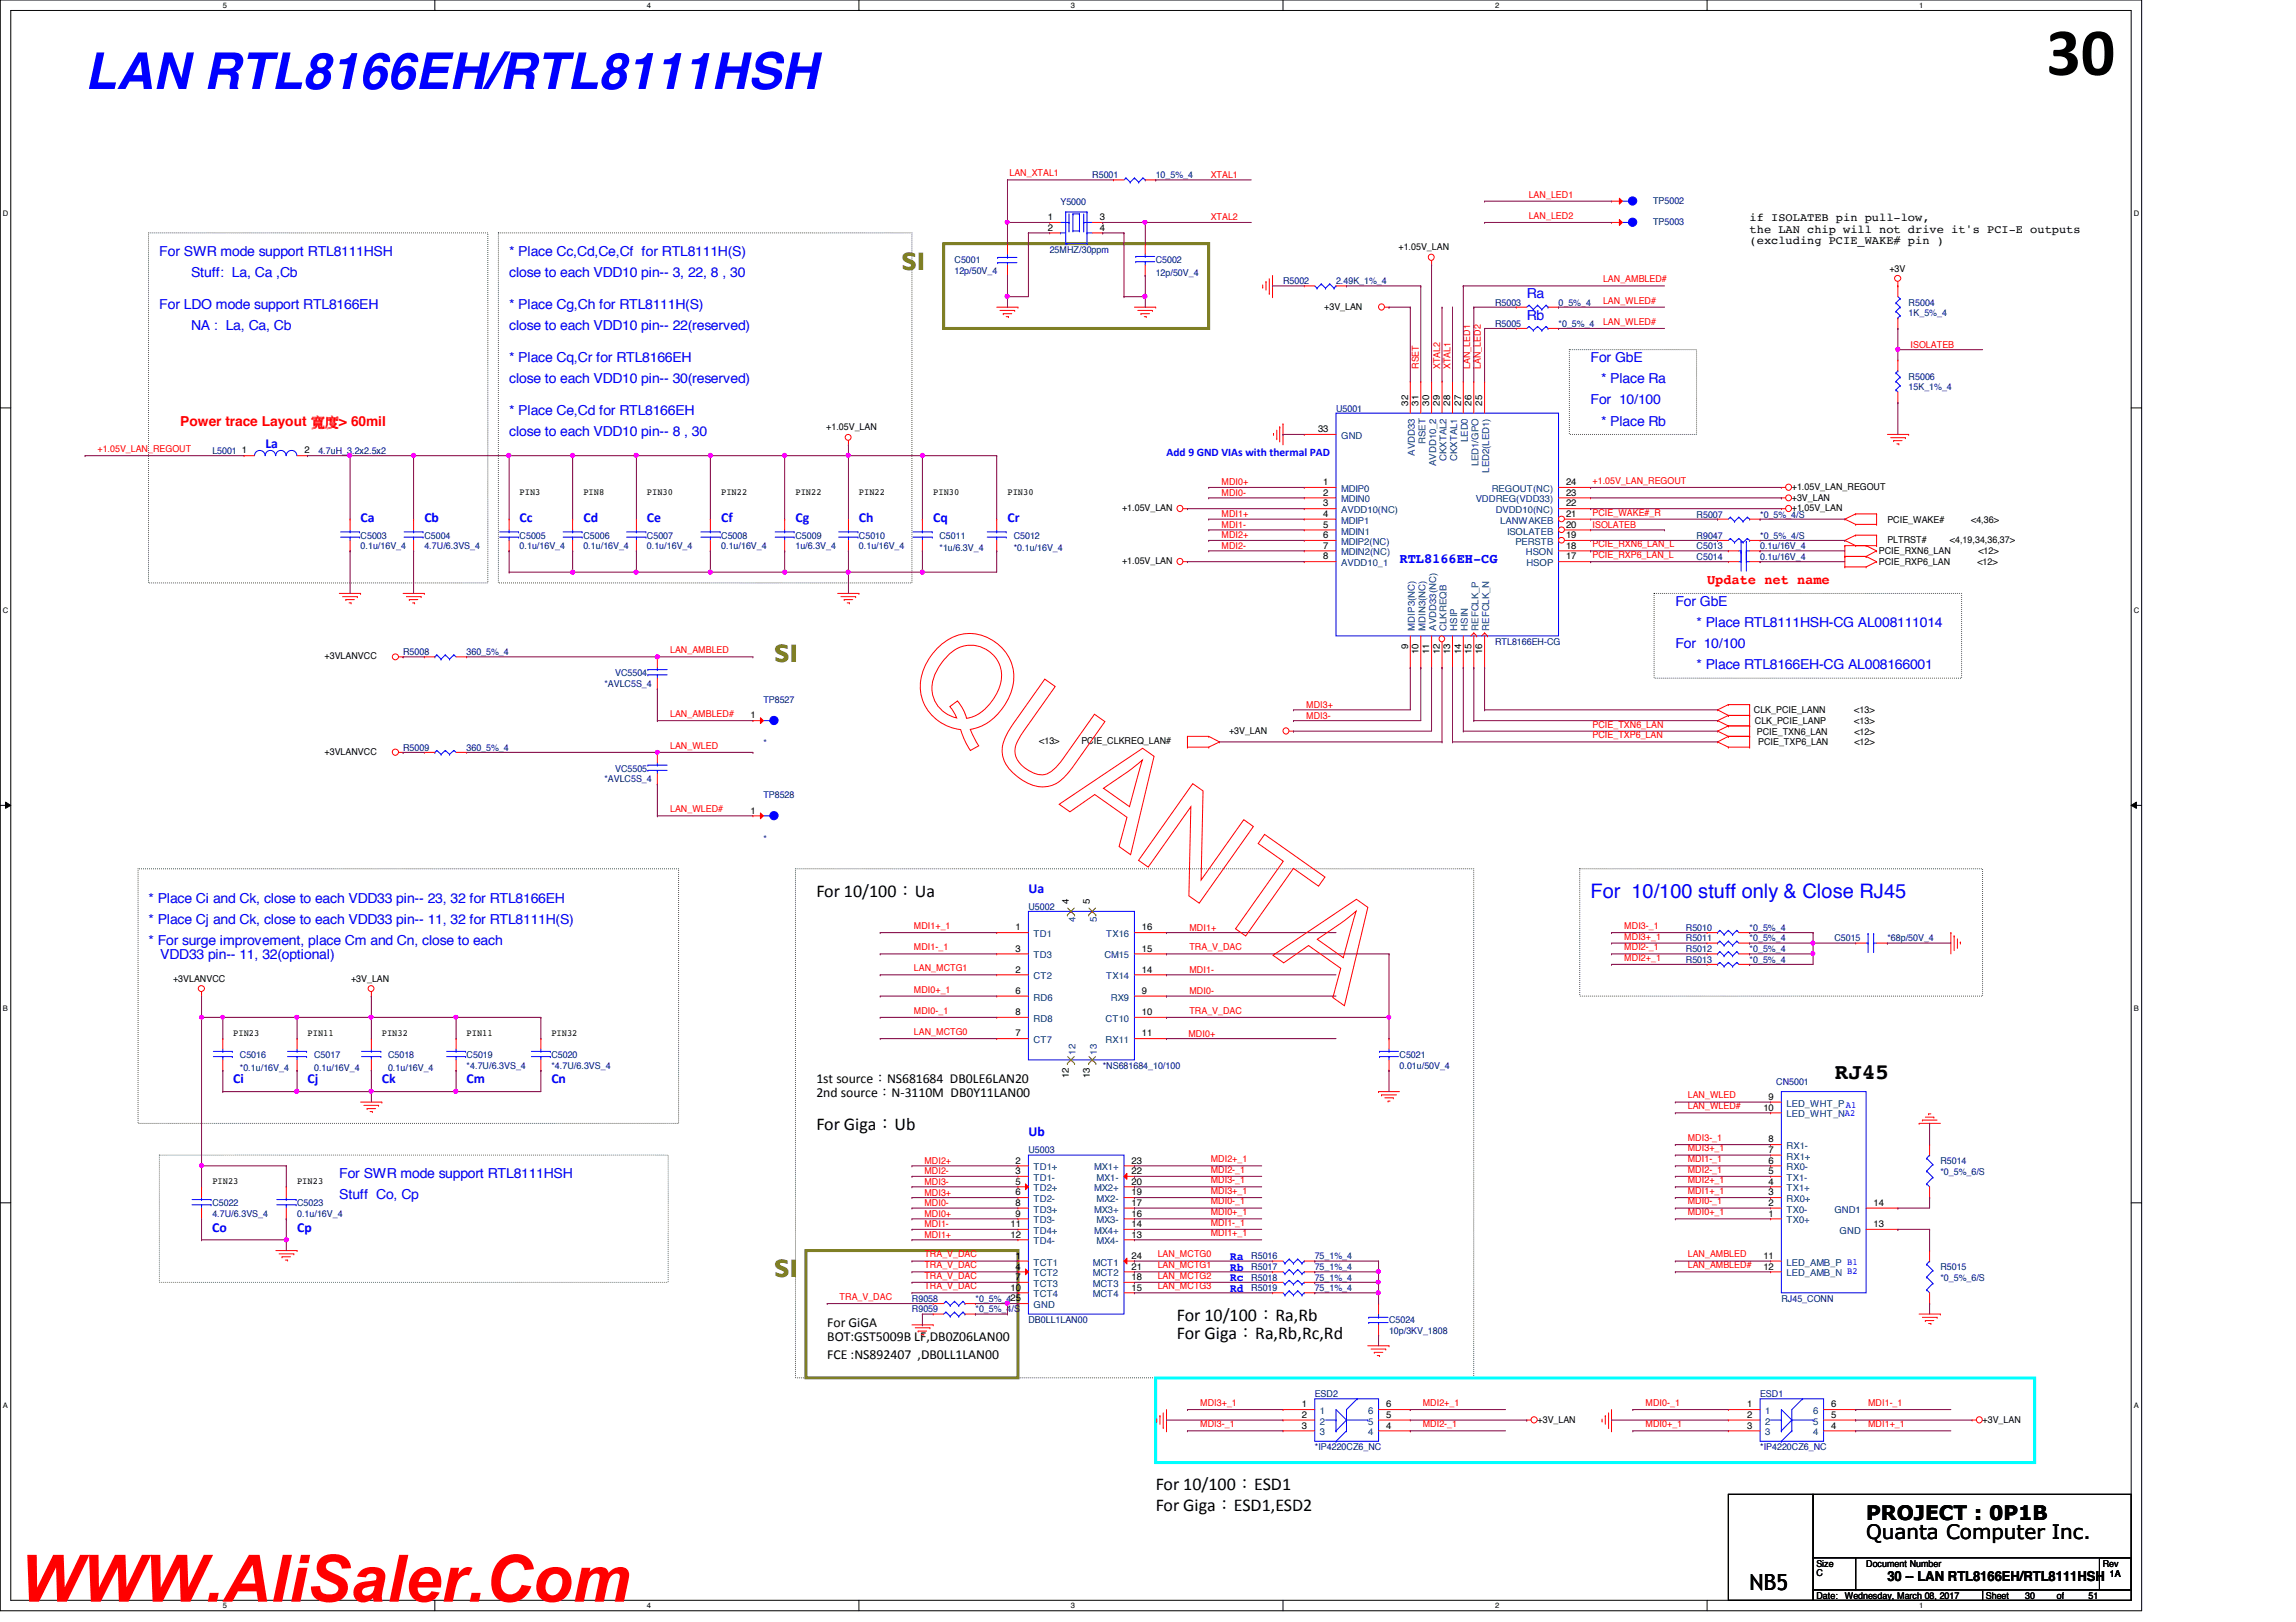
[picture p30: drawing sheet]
<svg xmlns="http://www.w3.org/2000/svg" width="297mm" height="210mm" viewBox="0 0 297 210" stroke-linecap="round" stroke-linejoin="round" font-family="sans-serif">
<defs><g id="words">
<text font-size="8.8" x="264.7" y="9.7">30</text>
<text font-size="8.5" fill="#f00" x="2.5" y="207.3">WWW.AliSaler.Com</text>
<text font-size="6.6" fill="#00f" x="11" y="11.5">LAN RTL8166EH/RTL8111HSH</text>
<g font-size="3.3" fill="#808000">
<text x="116.6" y="35">SI</text>
<text x="100.2" y="85.7">SI</text>
<text x="100.2" y="165.3">SI</text>
</g>
<g font-size="2.9">
<text x="237.3" y="139.6">RJ45</text>
<text x="226.4" y="205.8">NB5</text>
</g>
<text font-size="2.6" fill="#00f" x="205.8" y="116.2">For 10/100 stuff only &amp; Close RJ45</text>
<g font-size="2.6">
<text x="241.4" y="196.6">PROJECT : 0P1B</text>
<text x="241.4" y="199.1">Quanta Computer Inc.</text>
</g>
<g font-size="2.3">
<text x="105.6" y="116">For 10/100：Ua</text>
<text x="105.6" y="146.2">For Giga：Ub</text>
<text x="152.3" y="170.9">For 10/100：Ra,Rb</text>
<text x="152.3" y="173.2">For Giga：Ra,Rb,Rc,Rd</text>
<text x="149.5" y="192.8">For 10/100：ESD1</text>
<text x="149.5" y="195.6">For Giga：ESD1,ESD2</text>
</g>
<g font-size="1.8" fill="#00f">
<text x="20.6" y="33.1">For SWR mode support RTL8111HSH</text>
<text x="24.7" y="35.9">Stuff: La, Ca ,Cb</text>
<text x="65.9" y="33.1">* Place Cc,Cd,Ce,Cf for RTL8111H(S)</text>
<text x="65.9" y="35.9">close to each VDD10 pin-- 3, 22, 8 , 30</text>
<text x="20.6" y="40">For LDO mode support RTL8166EH</text>
<text x="65.9" y="40">* Place Cg,Ch for RTL8111H(S)</text>
<text x="197.5" y="38.6">Ra</text>
<text x="197.5" y="41.4">Rb</text>
<text x="24.7" y="42.8">NA : La, Ca, Cb</text>
<text x="65.9" y="46.9">* Place Cq,Cr for RTL8166EH</text>
<text x="65.9" y="42.8">close to each VDD10 pin-- 22(reserved)</text>
<text x="205.8" y="46.9">For GbE</text>
<text x="65.9" y="53.7">* Place Ce,Cd for RTL8166EH</text>
<text x="65.9" y="49.6">close to each VDD10 pin-- 30(reserved)</text>
<text x="205.8" y="52.3">For 10/100</text>
<text x="207.1" y="49.6">* Place Ra</text>
<text x="34.3" y="57.9">La</text>
<text x="65.9" y="56.5">close to each VDD10 pin-- 8 , 30</text>
<text x="207.1" y="55.1">* Place Rb</text>
<text x="46.6" y="67.5">Ca</text>
<text x="54.9" y="67.5">Cb</text>
<text x="67.2" y="67.5">Cc</text>
<text x="75.5" y="67.5">Cd</text>
<text x="83.7" y="67.5">Ce</text>
<text x="93.3" y="67.5">Cf</text>
<text x="102.9" y="67.5">Cg</text>
<text x="111.1" y="67.5">Ch</text>
<text x="120.7" y="67.5">Cq</text>
<text x="130.3" y="67.5">Cr</text>
<text x="181.1" y="72.8">RTL8166EH-CG</text>
<text x="216.7" y="78.4">For GbE</text>
<text x="216.7" y="83.9">For 10/100</text>
<text x="219.5" y="81.2">* Place RTL8111HSH-CG AL008111014</text>
<text x="219.5" y="86.6">* Place RTL8166EH-CG AL008166001</text>
<text x="19.2" y="119.6">* Place Cj and Ck, close to each VDD33 pin-- 11, 32 for RTL8111H(S)</text>
<text x="19.2" y="116.8">* Place Ci and Ck, close to each VDD33 pin-- 23, 32 for RTL8166EH</text>
<text x="133.1" y="115.5">Ua</text>
<text x="19.2" y="122.3">* For surge improvement, place Cm and Cn, close to each</text>
<text x="20.7" y="124.1">VDD33 pin-- 11, 32(optional)</text>
<text x="30.2" y="140.2">Ci</text>
<text x="39.8" y="140.2">Cj</text>
<text x="49.4" y="140.2">Ck</text>
<text x="60.4" y="140.2">Cm</text>
<text x="71.3" y="140.2">Cn</text>
<text x="133.1" y="147.1">Ub</text>
<text x="43.9" y="152.5">For SWR mode support RTL8111HSH</text>
<text x="43.9" y="155.2">Stuff Co, Cp</text>
<text x="27.5" y="159.4">Co</text>
<text x="38.4" y="159.4">Cp</text>
</g>
<g font-size="1.8" fill="#f00">
<text x="23.3" y="55.1">Power trace Layout 寬寬&gt; 60mil</text>
<text x="220.8" y="75.6">Update net name</text>
</g>
<g font-size="1.8">
<text x="105.6" y="140.2">1st source：NS681684 DB0LE6LAN20</text>
<text x="105.6" y="142">2nd source：N-3110M DB0Y11LAN00</text>
<text x="107" y="171.7">For GiGA</text>
<text x="107" y="173.5">BOT:GST5009B LF,DB0Z06LAN00</text>
<text x="107" y="175.9">FCE :NS892407 ,DB0LL1LAN00</text>
<text x="244.2" y="204.6">30 -- LAN RTL8166EH/RTL8111HSH</text>
</g>
<g font-size="1.5">
<text x="226.4" y="28.7">if ISOLATEB pin pull-low,</text>
<text x="226.4" y="30.1">the LAN chip will not drive it's PCI-E outputs</text>
<text x="226.4" y="31.6">(excluding PCIE_WAKE# pin )</text>
</g>
<g font-size="1.5" fill="#00f">
<text x="150.9" y="59">Add 9 GND VIAs with thermal PAD</text>
<text x="159.1" y="163.1">Ra</text>
<text x="159.1" y="164.4">Rb</text>
<text x="159.1" y="165.8">Rc</text>
<text x="159.1" y="167.2">Rd</text>
</g>
<g font-size="1.2" fill="#f00">
<text x="130.6" y="22.8">LAN_XTAL1</text>
<text x="156.6" y="23">XTAL1</text>
<text x="156.6" y="28.5">XTAL2</text>
<text x="197.8" y="25.6">LAN_LED1</text>
<text x="197.8" y="28.3">LAN_LED2</text>
<text x="207.4" y="39.3">LAN_WLED#</text>
<text x="207.4" y="36.5">LAN_AMBLED#</text>
<text x="183.6" y="47.8" transform="rotate(-90 183.6 47.8)">RSET</text>
<text x="186.3" y="47.8" transform="rotate(-90 186.3 47.8)">XTAL2</text>
<text x="187.7" y="47.8" transform="rotate(-90 187.7 47.8)">XTAL1</text>
<text x="190.2" y="47.8" transform="rotate(-90 190.2 47.8)">LAN_LED1</text>
<text x="191.6" y="47.8" transform="rotate(-90 191.6 47.8)">LAN_LED2</text>
<text x="207.4" y="42">LAN_WLED#</text>
<text x="247.2" y="45">ISOLATEB</text>
<text x="12.6" y="58.5">+1.05V_LAN_REGOUT</text>
<text x="158" y="62.8">MDI0+</text>
<text x="158" y="64.2">MDI0-</text>
<text x="206" y="62.6">+1.05V_LAN_REGOUT</text>
<text x="158" y="71">MDI2-</text>
<text x="158" y="69.7">MDI2+</text>
<text x="158" y="66.9">MDI1+</text>
<text x="158" y="68.3">MDI1-</text>
<text x="206" y="68.3">ISOLATEB</text>
<text x="206" y="66.7">PCIE_WAKE#_R</text>
<text x="206" y="70.8">PCIE_RXN6_LAN_L</text>
<text x="206" y="72.2">PCIE_RXP6_LAN_L</text>
<text x="86.7" y="84.5">LAN_AMBLED</text>
<text x="86.7" y="92.8">LAN_AMBLED#</text>
<text x="169" y="93">MDI3-</text>
<text x="169" y="91.6">MDI3+</text>
<text x="206" y="94.1">PCIE_TXN6_LAN</text>
<text x="206" y="95.5">PCIE_TXP6_LAN</text>
<text x="86.7" y="96.9">LAN_WLED</text>
<text x="86.7" y="105.1">LAN_WLED#</text>
<text x="118.2" y="120.2">MDI1+_1</text>
<text x="118.2" y="123">MDI1-_1</text>
<text x="118.2" y="125.7">LAN_MCTG1</text>
<text x="153.9" y="125.9">MDI1-</text>
<text x="153.9" y="120.4">MDI1+</text>
<text x="153.9" y="123">TRA_V_DAC</text>
<text x="210.1" y="120.2">MDI3-_1</text>
<text x="210.1" y="121.6">MDI3+_1</text>
<text x="210.1" y="123">MDI2-_1</text>
<text x="210.1" y="124.3">MDI2+_1</text>
<text x="118.2" y="128.4">MDI0+_1</text>
<text x="118.2" y="131.2">MDI0-_1</text>
<text x="153.9" y="128.7">MDI0-</text>
<text x="153.9" y="131.2">TRA_V_DAC</text>
<text x="118.2" y="133.9">LAN_MCTG0</text>
<text x="153.8" y="134.2">MDI0+</text>
<text x="218.4" y="143.6">LAN_WLED#</text>
<text x="218.4" y="142.2">LAN_WLED</text>
<text x="218.4" y="149">MDI3+_1</text>
<text x="218.4" y="147.7">MDI3-_1</text>
<text x="119.6" y="152">MDI2-</text>
<text x="119.6" y="150.6">MDI2+</text>
<text x="119.6" y="154.7">MDI3+</text>
<text x="119.6" y="153.3">MDI3-</text>
<text x="156.6" y="155.9">MDI0-_1</text>
<text x="156.6" y="151.8">MDI2-_1</text>
<text x="156.6" y="150.4">MDI2+_1</text>
<text x="156.6" y="153.1">MDI3-_1</text>
<text x="156.6" y="154.5">MDI3+_1</text>
<text x="218.4" y="154.5">MDI1+_1</text>
<text x="218.4" y="150.4">MDI1-_1</text>
<text x="218.4" y="155.9">MDI0-_1</text>
<text x="218.4" y="151.8">MDI2-_1</text>
<text x="218.4" y="153.1">MDI2+_1</text>
<text x="119.6" y="160.2">MDI1+</text>
<text x="119.6" y="158.8">MDI1-</text>
<text x="119.6" y="156.1">MDI0-</text>
<text x="119.6" y="157.5">MDI0+</text>
<text x="156.6" y="160">MDI1+_1</text>
<text x="156.6" y="158.6">MDI1-_1</text>
<text x="156.6" y="157.3">MDI0+_1</text>
<text x="218.4" y="157.3">MDI0+_1</text>
<text x="119.6" y="162.7">TRA_V_DAC</text>
<text x="119.6" y="164.1">TRA_V_DAC</text>
<text x="119.6" y="166.8">TRA_V_DAC</text>
<text x="119.6" y="165.5">TRA_V_DAC</text>
<text x="149.8" y="162.7">LAN_MCTG0</text>
<text x="149.8" y="164.1">LAN_MCTG1</text>
<text x="149.8" y="165.5">LAN_MCTG2</text>
<text x="149.8" y="166.8">LAN_MCTG3</text>
<text x="218.4" y="164.1">LAN_AMBLED#</text>
<text x="218.4" y="162.7">LAN_AMBLED</text>
<text x="108.6" y="168.2">TRA_V_DAC</text>
<text x="155.3" y="184.7">MDI3-_1</text>
<text x="155.3" y="181.9">MDI3+_1</text>
<text x="184.1" y="184.7">MDI2-_1</text>
<text x="184.1" y="181.9">MDI2+_1</text>
<text x="212.9" y="184.7">MDI0+_1</text>
<text x="212.9" y="181.9">MDI0-_1</text>
<text x="241.7" y="184.7">MDI1+_1</text>
<text x="241.7" y="181.9">MDI1-_1</text>
</g>
<g font-size="1.2" fill="#000080">
<text x="141.3" y="23.1">R5001</text>
<text x="149.5" y="23.1">10_5%_4</text>
<text x="137.2" y="26.5">Y5000</text>
<text x="213.9" y="26.4">TP5002</text>
<text x="213.9" y="29.1">TP5003</text>
<text x="123.5" y="34">C5001</text>
<text x="123.5" y="35.4">12p/50V_4</text>
<text x="135.8" y="32.7">25MHZ/30ppm</text>
<text x="149.5" y="34">C5002</text>
<text x="149.5" y="35.7">12p/50V_4</text>
<text x="166" y="36.8">R5002</text>
<text x="172.8" y="36.8">2.49K_1%_4</text>
<text x="193.4" y="39.5">R5003</text>
<text x="201.6" y="39.5">0_5%_4</text>
<text x="246.9" y="39.5">R5004</text>
<text x="246.9" y="40.9">1K_5%_4</text>
<text x="193.4" y="42.3">R5005</text>
<text x="201.6" y="42.3">*0_5%_4</text>
<text x="172.8" y="53.3">U5001</text>
<text x="246.9" y="49.1">R5006</text>
<text x="246.9" y="50.5">15K_1%_4</text>
<text x="27.5" y="58.7">L5001</text>
<text x="41.2" y="58.7">4.7uH_3.2x2.5x2</text>
<text x="46.6" y="69.7">C5003</text>
<text x="46.6" y="71.1">0.1u/16V_4</text>
<text x="54.9" y="69.7">C5004</text>
<text x="54.9" y="71.1">4.7U/6.3VS_4</text>
<text x="67.2" y="69.7">C5005</text>
<text x="67.2" y="71.1">0.1u/16V_4</text>
<text x="75.5" y="69.7">C5006</text>
<text x="75.5" y="71.1">0.1u/16V_4</text>
<text x="83.7" y="69.7">C5007</text>
<text x="83.7" y="71.1">0.1u/16V_4</text>
<text x="93.3" y="69.7">C5008</text>
<text x="93.3" y="71.1">0.1u/16V_4</text>
<text x="102.9" y="69.7">C5009</text>
<text x="102.9" y="71.1">1u/6.3V_4</text>
<text x="111.1" y="69.7">C5010</text>
<text x="111.1" y="71.1">0.1u/16V_4</text>
<text x="121.5" y="69.7">C5011</text>
<text x="121.5" y="71.3">*1u/6.3V_4</text>
<text x="131.1" y="69.7">C5012</text>
<text x="131.1" y="71.3">*0.1u/16V_4</text>
<text x="219.5" y="69.7">R9047</text>
<text x="219.5" y="71.1">C5013</text>
<text x="219.5" y="67">R5007</text>
<text x="227.7" y="69.7">*0_5%_4/S</text>
<text x="227.7" y="71.1">0.1u/16V_4</text>
<text x="227.7" y="67">*0_5%_4/S</text>
<text x="219.5" y="72.4">C5014</text>
<text x="227.7" y="72.4">0.1u/16V_4</text>
<text x="193.4" y="83.4">RTL8166EH-CG</text>
<text x="52.2" y="84.8">R5008</text>
<text x="60.4" y="84.8">360_5%_4</text>
<text x="78.2" y="88.9">*AVLC5S_4</text>
<text x="79.6" y="87.5">VC5504</text>
<text x="98.8" y="91">TP8527</text>
<text x="52.2" y="97.2">R5009</text>
<text x="60.4" y="97.2">360_5%_4</text>
<text x="78.2" y="101.3">*AVLC5S_4</text>
<text x="79.6" y="99.9">VC5505</text>
<text x="98.8" y="96.6">*</text>
<text x="98.8" y="103.3">TP8528</text>
<text x="98.8" y="108.9">*</text>
<text x="133.1" y="117.7">U5002</text>
<text x="218.1" y="120.4">R5010</text>
<text x="218.1" y="123.2">R5012</text>
<text x="218.1" y="124.6">R5013</text>
<text x="218.1" y="121.8">R5011</text>
<text x="226.4" y="120.4">*0_5%_4</text>
<text x="226.4" y="123.2">*0_5%_4</text>
<text x="226.4" y="124.6">*0_5%_4</text>
<text x="226.4" y="121.8">*0_5%_4</text>
<text x="237.3" y="121.8">C5015</text>
<text x="244.2" y="121.8">*68p/50V_4</text>
<text x="31" y="136.9">C5016</text>
<text x="40.6" y="136.9">C5017</text>
<text x="50.2" y="136.9">C5018</text>
<text x="60.4" y="136.9">C5019</text>
<text x="71.3" y="136.9">C5020</text>
<text x="181.1" y="136.9">C5021</text>
<text x="31" y="138.6">*0.1u/16V_4</text>
<text x="40.6" y="138.6">0.1u/16V_4</text>
<text x="50.2" y="138.6">0.1u/16V_4</text>
<text x="60.4" y="138.3">*4.7U/6.3VS_4</text>
<text x="71.3" y="138.3">*4.7U/6.3VS_4</text>
<text x="142.7" y="138.3">*NS681684_10/100</text>
<text x="181.1" y="138.3">0.01u/50V_4</text>
<text x="229.8" y="140.5">CN5001</text>
<text x="133.1" y="149.3">U5003</text>
<text x="251" y="150.6">R5014</text>
<text x="251" y="152">*0_5%_6/S</text>
<text x="27.5" y="156.1">C5022</text>
<text x="27.5" y="157.5">4.7U/6.3VS_4</text>
<text x="38.4" y="156.1">C5023</text>
<text x="38.4" y="157.5">0.1u/16V_4</text>
<text x="161.9" y="165.7">R5018</text>
<text x="161.9" y="164.3">R5017</text>
<text x="161.9" y="167.1">R5019</text>
<text x="161.9" y="163">R5016</text>
<text x="170.1" y="165.7">75_1%_4</text>
<text x="170.1" y="164.3">75_1%_4</text>
<text x="170.1" y="167.1">75_1%_4</text>
<text x="170.1" y="163">75_1%_4</text>
<text x="251" y="164.3">R5015</text>
<text x="251" y="165.7">*0_5%_6/S</text>
<text x="118" y="168.4">R9058</text>
<text x="118" y="169.8">R9059</text>
<text x="126.2" y="168.4">*0_5%_425</text>
<text x="126.2" y="169.8">*0_5%_4/S</text>
<text x="133.1" y="171.2">DB0LL1LAN00</text>
<text x="179.7" y="171.2">C5024</text>
<text x="179.7" y="172.6">10p/3KV_1808</text>
<text x="230.5" y="168.4">RJ45_CONN</text>
<text x="170.1" y="180.8">ESD2</text>
<text x="227.7" y="180.8">ESD1</text>
<text x="170.1" y="187.7">*IP4220CZ6_NC</text>
<text x="227.7" y="187.7">*IP4220CZ6_NC</text>
</g>
<g font-size="1.2">
<text x="135.5" y="28.5">1</text>
<text x="135.5" y="29.8">2</text>
<text x="142.3" y="29.8">4</text>
<text x="142.3" y="28.5">3</text>
<text x="180.9" y="32.4">+1.05V_LAN</text>
<text x="244.4" y="35.1">+3V</text>
<text x="171.3" y="40.1">+3V_LAN</text>
<text x="182.2" y="52.5" transform="rotate(-90 182.2 52.5)">32</text>
<text x="183.5" y="52.5" transform="rotate(-90 183.5 52.5)">31</text>
<text x="184.9" y="52.5" transform="rotate(-90 184.9 52.5)">30</text>
<text x="186.3" y="52.5" transform="rotate(-90 186.3 52.5)">29</text>
<text x="187.6" y="52.5" transform="rotate(-90 187.6 52.5)">28</text>
<text x="189" y="52.5" transform="rotate(-90 189 52.5)">27</text>
<text x="190.4" y="52.5" transform="rotate(-90 190.4 52.5)">26</text>
<text x="191.8" y="52.5" transform="rotate(-90 191.8 52.5)">25</text>
<text x="31.3" y="58.7">1</text>
<text x="39.4" y="58.7">2</text>
<text x="106.9" y="55.7">+1.05V_LAN</text>
<text x="170.5" y="55.9">33</text>
<text x="67.2" y="64.1">PIN3</text>
<text x="75.5" y="64.1">PIN8</text>
<text x="83.7" y="64.1">PIN30</text>
<text x="93.3" y="64.1">PIN22</text>
<text x="102.9" y="64.1">PIN22</text>
<text x="111.1" y="64.1">PIN22</text>
<text x="120.7" y="64.1">PIN30</text>
<text x="130.3" y="64.1">PIN30</text>
<text x="171.2" y="65.5">3</text>
<text x="171.2" y="62.8">1</text>
<text x="171.2" y="64.1">2</text>
<text x="202.6" y="62.8">24</text>
<text x="202.6" y="64.1">23</text>
<text x="202.6" y="65.5">22</text>
<text x="231.8" y="64.8">+3V_LAN</text>
<text x="231.8" y="63.4">+1.05V_LAN_REGOUT</text>
<text x="145.2" y="66.1">+1.05V_LAN</text>
<text x="171.2" y="66.9">4</text>
<text x="171.2" y="68.3">5</text>
<text x="171.2" y="69.6">6</text>
<text x="171.2" y="71">7</text>
<text x="202.6" y="68.3">20</text>
<text x="202.6" y="66.9">21</text>
<text x="202.6" y="71">18</text>
<text x="202.6" y="69.6">19</text>
<text x="231.8" y="66.1">+1.05V_LAN</text>
<text x="243.1" y="71.8">PCIE_RXN6_LAN</text>
<text x="244.2" y="67.6">PCIE_WAKE#</text>
<text x="244.2" y="70.3">PLTRST#</text>
<text x="252.3" y="70.3">&lt;4,19,34,36,37&gt;</text>
<text x="255" y="67.6">&lt;4,36&gt;</text>
<text x="255.9" y="71.8">&lt;12&gt;</text>
<text x="145.2" y="73">+1.05V_LAN</text>
<text x="171.2" y="72.4">8</text>
<text x="202.6" y="72.4">17</text>
<text x="243.1" y="73.2">PCIE_RXP6_LAN</text>
<text x="255.8" y="73.2">&lt;12&gt;</text>
<text x="182.2" y="83.9" transform="rotate(-90 182.2 83.9)">9</text>
<text x="42" y="85.3">+3VLANVCC</text>
<text x="183.5" y="84.6" transform="rotate(-90 183.5 84.6)">10</text>
<text x="184.9" y="84.6" transform="rotate(-90 184.9 84.6)">11</text>
<text x="186.3" y="84.6" transform="rotate(-90 186.3 84.6)">12</text>
<text x="187.6" y="84.6" transform="rotate(-90 187.6 84.6)">13</text>
<text x="189" y="84.6" transform="rotate(-90 189 84.6)">14</text>
<text x="190.4" y="84.6" transform="rotate(-90 190.4 84.6)">15</text>
<text x="191.8" y="84.6" transform="rotate(-90 191.8 84.6)">16</text>
<text x="97.1" y="93">1</text>
<text x="159" y="95">+3V_LAN</text>
<text x="226.9" y="92.3">CLK_PCIE_LANN</text>
<text x="227" y="93.7">CLK_PCIE_LANP</text>
<text x="227.3" y="95.1">PCIE_TXN6_LAN</text>
<text x="239.9" y="92.3">&lt;13&gt;</text>
<text x="239.9" y="93.7">&lt;13&gt;</text>
<text x="239.9" y="95.1">&lt;12&gt;</text>
<text x="42" y="97.7">+3VLANVCC</text>
<text x="134.4" y="96.3">&lt;13&gt;</text>
<text x="139.9" y="96.3">PCIE_CLKREQ_LAN#</text>
<text x="227.5" y="96.4">PCIE_TXP6_LAN</text>
<text x="239.9" y="96.4">&lt;12&gt;</text>
<text x="97.1" y="105.3">1</text>
<text x="138.3" y="117" transform="rotate(-90 138.3 117)">4</text>
<text x="141" y="117" transform="rotate(-90 141 117)">5</text>
<text x="131.4" y="120.4">1</text>
<text x="131.4" y="123.1">3</text>
<text x="131.4" y="125.9">2</text>
<text x="147.7" y="123.1">15</text>
<text x="147.7" y="120.4">16</text>
<text x="147.7" y="125.9">14</text>
<text x="22.4" y="127">+3VLANVCC</text>
<text x="45.4" y="127">+3V_LAN</text>
<text x="131.4" y="131.4">8</text>
<text x="131.4" y="128.6">6</text>
<text x="147.7" y="131.4">10</text>
<text x="147.7" y="128.6">9</text>
<text x="30.2" y="134">PIN23</text>
<text x="39.8" y="134">PIN11</text>
<text x="49.4" y="134">PIN32</text>
<text x="60.4" y="134">PIN11</text>
<text x="71.3" y="134">PIN32</text>
<text x="131.4" y="134.1">7</text>
<text x="147.7" y="134.1">11</text>
<text x="138.3" y="139.5" transform="rotate(-90 138.3 139.5)">12</text>
<text x="141" y="139.5" transform="rotate(-90 141 139.5)">13</text>
<text x="228.1" y="143.7">10</text>
<text x="228.8" y="142.3">9</text>
<text x="228.8" y="147.8">8</text>
<text x="228.8" y="149.2">7</text>
<text x="27.5" y="153.2">PIN23</text>
<text x="38.4" y="153.2">PIN23</text>
<text x="131.4" y="150.6">2</text>
<text x="131.4" y="151.9">3</text>
<text x="131.4" y="153.3">5</text>
<text x="131.4" y="154.7">6</text>
<text x="146.4" y="150.6">23</text>
<text x="146.4" y="153.3">20</text>
<text x="146.4" y="151.9">22</text>
<text x="146.4" y="154.7">19</text>
<text x="228.8" y="150.6">6</text>
<text x="228.8" y="153.3">4</text>
<text x="228.8" y="151.9">5</text>
<text x="228.8" y="154.7">3</text>
<text x="130.7" y="158.8">11</text>
<text x="130.7" y="160.1">12</text>
<text x="131.4" y="156">8</text>
<text x="131.4" y="157.4">9</text>
<text x="146.4" y="158.8">14</text>
<text x="146.4" y="156">17</text>
<text x="146.4" y="160.1">13</text>
<text x="146.4" y="157.4">16</text>
<text x="228.8" y="156">2</text>
<text x="228.8" y="157.4">1</text>
<text x="242.4" y="158.8">13</text>
<text x="242.4" y="156">14</text>
<text x="130.7" y="167">10</text>
<text x="131.4" y="162.9">1</text>
<text x="131.4" y="164.3">4</text>
<text x="131.4" y="165.7">7</text>
<text x="146.4" y="162.9">24</text>
<text x="146.4" y="164.3">21</text>
<text x="146.4" y="167">15</text>
<text x="146.4" y="165.7">18</text>
<text x="228.1" y="164.3">12</text>
<text x="228.1" y="162.9">11</text>
<text x="168.4" y="182.1">1</text>
<text x="168.4" y="183.5">2</text>
<text x="168.4" y="184.9">3</text>
<text x="179.3" y="184.9">4</text>
<text x="179.3" y="183.5">5</text>
<text x="179.3" y="182.1">6</text>
<text x="198.9" y="184.1">+3V_LAN</text>
<text x="226.1" y="182.1">1</text>
<text x="226.1" y="183.5">2</text>
<text x="226.1" y="184.9">3</text>
<text x="236.9" y="184.9">4</text>
<text x="236.9" y="183.5">5</text>
<text x="236.9" y="182.1">6</text>
<text x="256.5" y="184.1">+3V_LAN</text>
<text x="235" y="202.7">Size</text>
<text x="241.4" y="202.7">Document Number</text>
<text x="272" y="202.7">Rev</text>
<text x="235" y="206.9">Date:</text>
<text x="235" y="204">C</text>
<text x="238.7" y="206.9">Wednesday, March 08, 2017</text>
<text x="256.9" y="206.9">Sheet</text>
<text x="262" y="206.9">30</text>
<text x="266.1" y="206.9">of</text>
<text x="270.2" y="206.9">51</text>
<text x="273" y="204.1">1A</text>
</g>
<g font-size="1.2" fill="#004080">
<text x="173.5" y="56.8">GND</text>
<text x="183" y="59" transform="rotate(-90 183 59)">AVDD33</text>
<text x="184.4" y="57.5" transform="rotate(-90 184.4 57.5)">RSET</text>
<text x="187.2" y="59.7" transform="rotate(-90 187.2 59.7)">CKXTAL2</text>
<text x="188.5" y="59.7" transform="rotate(-90 188.5 59.7)">CKXTAL1</text>
<text x="189.9" y="57.2" transform="rotate(-90 189.9 57.2)">LED0</text>
<text x="173.5" y="63.7">MDIP0</text>
<text x="173.5" y="65">MDIN0</text>
<text x="185.8" y="60.3" transform="rotate(-90 185.8 60.3)">AVDD10_2</text>
<text x="190.9" y="65">VDDREG(VDD33)</text>
<text x="191.3" y="60.4" transform="rotate(-90 191.3 60.4)">LED1/GPO</text>
<text x="192.7" y="61.2" transform="rotate(-90 192.7 61.2)">LED2(LED1)</text>
<text x="193" y="63.7">REGOUT(NC)</text>
<text x="173.5" y="66.4">AVDD10(NC)</text>
<text x="173.5" y="67.8">MDIP1</text>
<text x="173.5" y="69.2">MDIN1</text>
<text x="173.5" y="70.5">MDIP2(NC)</text>
<text x="173.5" y="71.9">MDIN2(NC)</text>
<text x="193.5" y="66.4">DVDD10(NC)</text>
<text x="194.1" y="67.8">LANWAKEB</text>
<text x="195" y="69.2">ISOLATEB</text>
<text x="196" y="70.5">PERSTB</text>
<text x="197.4" y="71.9">HSON</text>
<text x="173.5" y="73.3">AVDD10_1</text>
<text x="197.5" y="73.3">HSOP</text>
<text x="183" y="81.6" transform="rotate(-90 183 81.6)">MDIP3(NC)</text>
<text x="184.4" y="81.6" transform="rotate(-90 184.4 81.6)">MDIN3(NC)</text>
<text x="185.8" y="81.6" transform="rotate(-90 185.8 81.6)">AVDD33(NC)</text>
<text x="187.2" y="81.6" transform="rotate(-90 187.2 81.6)">CLKREQB</text>
<text x="188.5" y="81.6" transform="rotate(-90 188.5 81.6)">HSIP</text>
<text x="189.9" y="81.6" transform="rotate(-90 189.9 81.6)">HSIN</text>
<text x="191.3" y="81.6" transform="rotate(-90 191.3 81.6)">REFCLK_P</text>
<text x="192.7" y="81.6" transform="rotate(-90 192.7 81.6)">REFCLK_N</text>
<text x="139.1" y="119.3" transform="rotate(-90 139.1 119.3)">4</text>
<text x="141.9" y="119.3" transform="rotate(-90 141.9 119.3)">5</text>
<text x="133.7" y="121.3">TD1</text>
<text x="133.7" y="124">TD3</text>
<text x="142.9" y="124">CM15</text>
<text x="143.1" y="121.3">TX16</text>
<text x="133.7" y="126.7">CT2</text>
<text x="133.7" y="129.5">RD6</text>
<text x="143.1" y="126.7">TX14</text>
<text x="143.7" y="129.5">RX9</text>
<text x="133.7" y="132.2">RD8</text>
<text x="133.7" y="135">CT7</text>
<text x="139.1" y="136.5" transform="rotate(-90 139.1 136.5)">12</text>
<text x="141.9" y="136.5" transform="rotate(-90 141.9 136.5)">13</text>
<text x="143" y="132.2">CT10</text>
<text x="143" y="135">RX11</text>
<text x="231.1" y="143.2">LED_WHT_PA1</text>
<text x="231.1" y="148.7">RX1-</text>
<text x="231.1" y="144.6">LED_WHT_NA2</text>
<text x="133.7" y="151.5">TD1+</text>
<text x="133.7" y="152.8">TD1-</text>
<text x="133.7" y="154.2">TD2+</text>
<text x="133.7" y="155.6">TD2-</text>
<text x="141.6" y="151.5">MX1+</text>
<text x="141.6" y="154.2">MX2+</text>
<text x="141.9" y="152.8">MX1-</text>
<text x="141.9" y="155.6">MX2-</text>
<text x="231.1" y="150.1">RX1+</text>
<text x="231.1" y="151.5">RX0-</text>
<text x="231.1" y="154.2">TX1+</text>
<text x="231.1" y="152.8">TX1-</text>
<text x="231.1" y="155.6">RX0+</text>
<text x="133.7" y="156.9">TD3+</text>
<text x="133.7" y="158.3">TD3-</text>
<text x="133.7" y="159.7">TD4+</text>
<text x="133.7" y="161">TD4-</text>
<text x="141.6" y="159.7">MX4+</text>
<text x="141.6" y="156.9">MX3+</text>
<text x="141.9" y="161">MX4-</text>
<text x="141.9" y="158.3">MX3-</text>
<text x="231.1" y="156.9">TX0-</text>
<text x="231.1" y="158.3">TX0+</text>
<text x="237.3" y="156.9">GND1</text>
<text x="238" y="159.7">GND</text>
<text x="133.7" y="163.8">TCT1</text>
<text x="133.7" y="165.2">TCT2</text>
<text x="133.7" y="166.5">TCT3</text>
<text x="133.7" y="167.9">TCT4</text>
<text x="141.4" y="163.8">MCT1</text>
<text x="141.4" y="165.2">MCT2</text>
<text x="141.4" y="167.9">MCT4</text>
<text x="141.4" y="166.5">MCT3</text>
<text x="231.1" y="165.2">LED_AMB_N B2</text>
<text x="231.1" y="163.8">LED_AMB_P B1</text>
<text x="133.7" y="169.3">GND</text>
<text x="170.8" y="183">1</text>
<text x="170.8" y="184.4">2</text>
<text x="170.8" y="185.8">3</text>
<text x="177" y="185.8">4</text>
<text x="177" y="184.4">5</text>
<text x="177" y="183">6</text>
<text x="228.4" y="183">1</text>
<text x="228.4" y="184.4">2</text>
<text x="228.4" y="185.8">3</text>
<text x="234.6" y="185.8">4</text>
<text x="234.6" y="184.4">5</text>
<text x="234.6" y="183">6</text>
</g>
<g font-size="1">
<text x="28.8" y="1">5</text>
<text x="83.7" y="1">4</text>
<text x="138.6" y="1">3</text>
<text x="193.4" y="1">2</text>
<text x="248.3" y="1">1</text>
<text x=".4" y="27.9">D</text>
<text x="276.1" y="27.9">D</text>
<text x=".4" y="79.4">C</text>
<text x="276.1" y="79.4">C</text>
<text x=".4" y="130.8">B</text>
<text x="276.1" y="130.8">B</text>
<text x=".4" y="182.2">A</text>
<text x="276.1" y="182.2">A</text>
<text x="28.8" y="208.1">5</text>
<text x="83.7" y="208.1">4</text>
<text x="138.6" y="208.1">3</text>
<text x="193.4" y="208.1">2</text>
<text x="248.3" y="208.1">1</text>
</g>
</g></defs>
<path d="M0 0h277.1v208.4h-277.1zM1.4 1.4h274.3v205.7h-274.3z" fill="none" stroke="#000" stroke-width=".13"/>
<g fill="#fff">
<path d="M28.8 .1h.6v1.1h-.6z"/>
<path d="M28.8 207.2h.6v1.1h-.6z"/>
</g>
<path d="M56.3 0v1.4M56.3 207.1v1.3" fill="none" stroke="#000" stroke-width=".13"/>
<g fill="#fff">
<path d="M83.7 .1h.5v1.1h-.5z"/>
<path d="M83.7 207.2h.5v1.1h-.5z"/>
</g>
<path d="M111.1 0v1.4M111.1 207.1v1.3" fill="none" stroke="#000" stroke-width=".13"/>
<g fill="#fff">
<path d="M138.6 .1h.5v1.1h-.5z"/>
<path d="M138.6 207.2h.5v1.1h-.5z"/>
</g>
<path d="M166 0v1.4M166 207.1v1.3" fill="none" stroke="#000" stroke-width=".13"/>
<g fill="#fff">
<path d="M193.4 .1h.6v1.1h-.6z"/>
<path d="M193.4 207.2h.6v1.1h-.6z"/>
</g>
<path d="M220.8 0v1.4M220.8 207.1v1.3" fill="none" stroke="#000" stroke-width=".13"/>
<g fill="#fff">
<path d="M248.3 .1h.5v1.1h-.5z"/>
<path d="M248.3 207.2h.5v1.1h-.5z"/>
<path d="M.4 27.1h.7v1.1h-.7z"/>
<path d="M276.1 27.1h.7v1.1h-.7z"/>
<path d="M.4 78.5h.7v1.1h-.7z"/>
<path d="M276.1 78.5h.7v1.1h-.7z"/>
</g>
<path d="M0 52.8h1.4M275.7 52.8h1.4" fill="none" stroke="#000" stroke-width=".13"/>
<g fill="#fff">
<path d="M.4 129.9h.6v1.1h-.6z"/>
<path d="M276.1 129.9h.6v1.1h-.6z"/>
</g>
<path d="M0 104.2h1.4M.7 103.8l.7 .4-.7 .4zM275.7 104.2l.7-.4v.8zM275.7 104.2h1.4" fill="none" stroke="#000" stroke-width=".13"/>
<path d="M.7 103.8l.7 .4-.7 .4zM275.7 104.2l.7-.4v.8z" fill="#000"/>
<g fill="#fff">
<path d="M.4 181.4h.6v1.1h-.6z"/>
<path d="M276.1 181.4h.6v1.1h-.6z"/>
</g>
<path d="M0 155.7h1.4M275.7 155.7h1.4M223.6 193.4h11v13.7h-11zM234.6 193.4h41.1v8.2h-41.1zM234.6 201.6h5.5v4.1h-5.5zM234.6 205.7h21.9v1.4h-21.9zM240.1 201.6h35.6v4.1h-35.6zM256.5 205.7h19.2v1.4h-19.2zM271.6 201.6h4.1v4.1h-4.1z" fill="none" stroke="#000" stroke-width=".13"/>
<path d="M19.2 30.1h43.9v45.3h-43.9zM64.5 30.1h53.5v45.3h-53.5zM203 45.3h16.5v10.9h-16.5zM214 76.8h39.8v11h-39.8zM17.9 112.4h69.9v33h-69.9zM102.9 112.4h87.8v65.9h-87.8zM204.4 112.4h52.1v16.5h-52.1z" fill="none" stroke="#000" stroke-width=".13" stroke-dasharray="0 .3"/>
<path d="M20.6 149.5h65.8v16.4h-65.8z" fill="none" stroke="#008000" stroke-width=".13" stroke-dasharray="0 .3"/>
<path d="M149.5 178.3h113.7v11h-113.7z" fill="none" stroke="#0ff" stroke-width=".38"/>
<path d="M122.1 31.5h34.3v11h-34.3zM104.3 161.8h27.4v16.5h-27.4z" fill="none" stroke="#808000" stroke-width=".38"/>
<g fill="none" stroke="#f00" stroke-width=".13">
<path d="M128.9 39.8h2.8M130.3 35.6h.1M130.3 31.5h.1M130.3 31.5v1.4M130.3 34.3v1.3M131.7 39.8h.1M146.8 39.8h2.7M149.5 39.8h.1M163.4 37.2h.1M163.4 36.9v.3M163.8 36.4h.1M163.8 36.4v1.1"/>
<path d="M164.2 38h.1M164.2 36.1v1.9M164.6 38.4h.1M164.6 35.6v2.8M179.2 39.8h.5M179.7 39.8h.1M185.2 34.3h.1M185.2 33.7v.6M245.5 37h.1M245.5 36.4v.6M109.8 57.6h.1M109.8 57v.6"/>
<path d="M129.4 40.2h1.9M129.8 40.6h.1M129.8 40.6h1.1M130.2 41h.3M130.5 41h.1M131.3 40.2h.1M147.2 40.2h1.9M147.6 40.6h1.1M147.6 40.6h.1M148 41h.3M148.3 41h.1M149.1 40.2h.1"/>
<path d="M164.8 56.1h.1M164.8 56.1v.2M165.2 56.8h.1M165.2 55.7v1.1M165.6 55.2h.1M165.6 55.2v2M166 54.9h.1M166 54.9v2.7M244.2 56.2h2.7M244.6 56.6h1.9M245 57h1.1M245 57h.1"/>
<path d="M245.4 57.4h.3M245.7 57.4h.1M246.5 56.6h.1M246.9 56.2h.1M43.9 76.8h2.7M44.3 77.2h1.9M44.7 77.6h.1M44.7 77.6h1.1M45.2 78h.2M45.4 78h.1M46.2 77.2h.1M46.6 76.8h.1"/>
<path d="M52.2 76.8h2.7M52.6 77.2h1.9M53 77.6h.1M53 77.6h1.1M53.4 78h.2M53.6 78h.1M54.5 77.2h.1M54.9 76.8h.1M65.9 67.2h.1M65.9 71.3h.1M65.9 67.2v1.4M65.9 69.9v1.4"/>
<path d="M108.4 76.8h2.7M108.8 77.2h1.9M109.2 77.6h1.1M109.2 77.6h.1M109.6 78h.3M109.9 78h.1M110.7 77.2h.1M111.1 76.8h.1M153.1 72.7h.5M153.1 65.8h.5M153.6 72.7h.1M153.6 65.8h.1"/>
<path d="M222.2 69.9h.1M222.2 69.9h1.4M226.4 69.9h1.3M227.7 69.9h.1M230.5 64.4h.5M230.5 65.8h.5M230.5 63.1h.5M230.5 64.4h.1M230.5 65.8h.1M230.5 63.1h.1M238.7 67.2h.1M238.7 69.9h.1"/>
<path d="M238.7 72h.1M238.7 70.6h.1M238.7 73.4h.1M238.7 69.9l1.4 .7M238.7 70.6h4.1M238.7 72h2.7M238.7 70.6v2.8M238.7 67.2l1.4 .7M238.7 73.4h2.7M240.1 66.5l-1.4 .7M240.1 67.9h2.7M240.1 69.3h2.7"/>
<path d="M240.1 67.9h.1M240.1 66.5h.1M240.1 69.3h.1M240.1 70.6h.1M240.1 66.5h2.7M240.1 69.3l-1.4 .6M241.4 70.6h.1M241.4 72h.1M241.4 73.4h.1M241.4 70.6l1.4 .7M241.4 72l1.4 .7M242.8 66.5h.1"/>
<path d="M242.8 67.9h.1M242.8 70.6h.1M242.8 69.3h.1M242.8 71.3h.1M242.8 72.7h.1M242.8 66.5v1.4M242.8 69.3v1.3M242.8 71.3l-1.4 .7M242.8 72.7l-1.4 .7M51.6 97.4h.6M51.6 85h.6M52.2 97.4h.1"/>
<path d="M52.2 85h.1M153.6 95.3h.1M153.6 96.7h.1M153.6 96.7h2.8M153.6 95.3v1.4M153.6 95.3h2.8M156.4 95.3l1.4 .7M156.4 96.7h.1M156.4 95.3h.1M157.8 96h.1M157.8 96l-1.4 .7M166.8 94.6h.5"/>
<path d="M167.3 94.6h.1M222.2 93.3h.1M222.2 91.9h.1M222.2 94.6h.1M222.2 96h.1M222.2 93.3l1.4 .6M222.2 91.9l1.4 .7M222.2 94.6l1.4 .7M222.2 96l1.4 .7M223.6 95.3h2.8M223.6 92.6h2.8M223.6 93.9h2.8"/>
<path d="M223.6 91.2h2.8M223.6 92.6h.1M223.6 93.9h.1M223.6 91.2h.1M223.6 95.3h.1M223.6 96.7h.1M223.6 96.7h2.8M223.6 92.6l-1.4 .7M223.6 91.2l-1.4 .7M223.6 93.9l-1.4 .7M223.6 95.3l-1.4 .7M226.4 93.9h.1"/>
<path d="M226.4 92.6h.1M226.4 91.2h.1M226.4 95.3h.1M226.4 96.7h.1M226.4 91.2v5.5M26.1 128.9h.1M26.1 128.4v.5M48 128.9h.1M48 134.4h.1M48 138.5h.1M48 128.4v.5M48 134.4v1.4"/>
<path d="M48 137.2v1.3M252.4 120.7h.1M252.4 120.7v2.7M252.8 121.1h.1M252.8 121.1v1.9M253.2 122.6h.1M253.2 121.5v1.1M253.6 121.9h.1M253.6 121.9v.3M26.1 153.6h.1M26.1 157.7h.1M26.1 153.6v1.4"/>
<path d="M26.1 156.3v1.4M46.6 142.6h2.8M47.1 143h1.9M47.5 143.5h1.1M47.5 143.5h.1M47.9 143.8h.3M48.2 143.8h.1M49 143h.1M49.4 142.6h.1M178.3 141.3h.1M178.3 141.3h2.8M178.7 141.7h.1"/>
<path d="M178.7 141.7h2M179.2 142.1h1.1M179.6 142.5h.1M179.6 142.5h.2M180.3 142.1h.1M248.3 145.4h2.7M248.3 145.4h.1M248.7 144.9h.1M248.7 144.9h1.9M249.1 144.6h1.1M249.5 144.1h.3M249.5 144.1h.1"/>
<path d="M250.2 144.6h.1M35.7 161.8h2.7M36.1 162.3h1.9M36.5 162.6h.1M36.5 162.6h1.1M36.9 163.1h.3M37.2 163.1h.1M38 162.3h.1M38.4 161.8h.1M118 171.4h2.7M118.4 171.8h1.9M118.8 172.3h1.1"/>
<path d="M118.8 172.3h.1M119.2 172.7h.3M119.5 172.7h.1M120.3 171.8h.1M120.7 171.4h.1M164.6 165.9h1.4M164.6 165.9h.1M168.7 165.9h1.4M170.1 165.9h.1M176.9 174.2h2.8M177.4 174.6h1.9M177.8 175h1.1"/>
<path d="M177.8 175h.1M178.2 175.4h.3M178.3 172.8h.1M178.3 168.7h.1M178.3 168.7v1.4M178.3 171.4v1.4M178.5 175.4h.1M179.3 174.6h.1M179.7 174.2h.1M248.3 170.1h2.7M248.7 170.5h1.9M249.1 170.9h1.1"/>
<path d="M249.1 170.9h.1M249.5 171.3h.3M249.8 171.3h.1M250.6 170.5h.1M251 170.1h.1M149.6 183.9h.1M149.6 183.6v.3M150.1 183.2h.1M150.1 183.2v1.1M150.5 184.7h.1M150.5 182.8v1.9M150.9 185.2h.1"/>
<path d="M150.9 182.4v2.8M197.5 183.8h.6M197.5 183.8h.1M207.3 183.9h.1M207.3 183.6v.3M207.7 183.2h.1M207.7 183.2v1.1M208.1 184.7h.1M208.1 182.8v1.9M208.5 185.2h.1M208.5 182.4v2.8M255.1 183.8h.6"/>
<path d="M255.1 183.8h.1"/>
<circle cx="178.7" cy="39.7" r=".39"/>
<circle cx="185.2" cy="33.3" r=".39"/>
<circle cx="245.5" cy="36" r=".39"/>
<circle cx="109.7" cy="56.6" r=".38"/>
<circle cx="152.6" cy="72.7" r=".39"/>
<circle cx="152.6" cy="65.8" r=".39"/>
<circle cx="231.4" cy="65.8" r=".39"/>
<circle cx="231.4" cy="63.1" r=".39"/>
<circle cx="231.4" cy="64.4" r=".38"/>
<circle cx="51.2" cy="97.3" r=".4"/>
<circle cx="51.2" cy="85" r=".39"/>
<circle cx="166.4" cy="94.6" r=".39"/>
<circle cx="26.1" cy="127.9" r=".39"/>
<circle cx="48" cy="127.9" r=".38"/>
<circle cx="198.5" cy="183.7" r=".4"/>
<circle cx="256.1" cy="183.7" r=".39"/>
</g>
<g fill="none" stroke="#00f" stroke-width=".13">
<path d="M129.1 33.3h2.5M129.1 34h2.5M129.1 33.3h.1M129.1 34h.1M130.3 34h.1M130.3 33.3h.1M130.3 32.9v.4M130.3 34v.3M64.6 69.5h2.5M64.6 68.8h2.5M65.9 68.8h.1M65.9 69.5h.1"/>
<path d="M65.9 68.6v.2M65.9 69.5v.4M67.1 69.5h.1M67.1 68.8h.1M223.9 69.7h.1M223.9 69.7l.5 .5M223.9 69.7l-.3 .2M224.4 70.2h.1M225 69.7h.1M225 69.7l.5 .5M225 69.7l-.6 .5M225.5 70.2h.1"/>
<path d="M226.1 69.7l-.6 .5M226.1 69.7h.1M226.1 69.7l.3 .2M226.4 69.9h.1M46.8 136.7h2.5M46.8 136.1h2.5M48 136.1h.1M48 136.7h.1M48 135.8v.3M48 136.7v.5M49.3 136.7h.1M49.3 136.1h.1"/>
<path d="M24.8 155.9h2.5M24.8 155.2h2.5M26.1 155.2h.1M26.1 155.9h.1M26.1 155v.2M26.1 155.9v.4M27.3 155.9h.1M27.3 155.2h.1M166 165.9l.2 .3M166.2 166.2h.1M166.8 165.7h.1M166.8 165.7l.5 .5"/>
<path d="M166.8 165.7l-.6 .5M167.3 166.2h.1M167.9 165.7h.1M167.9 165.7l.5 .5M167.9 165.7l-.6 .5M168.4 166.2h.1M168.7 165.9l-.3 .3M168.7 165.9h.1M177.1 170.5h2.5M177.1 171.2h2.5M177.1 170.5h.1M177.1 171.2h.1"/>
<path d="M178.3 171.2h.1M178.3 170.5h.1M178.3 170.1v.4M178.3 171.2v.2"/>
</g>
<circle cx="100.1" cy="105.6" r=".54" fill="#00f"/>
<g fill="none" stroke="#00f" stroke-width=".13">
<path d="M98.8 105.6h.8M99.6 105.6h.1"/>
<circle cx="100.1" cy="105.6" r=".54"/>
</g>
<path d="M98.4 105.2l.4 .4-.4 .4z" fill="#f00"/>
<g fill="none" stroke="#f00" stroke-width=".13">
<path d="M135.8 30.1h1.4M135.8 28.8h1.4M135.8 28.8h.1M135.8 30.1h.1M141.3 30.1h1.4M141.3 28.8h1.4M142.7 30.1h.1M142.7 28.8h.1M144.1 23.3h1.3M144.1 23.3h.1M148.2 31.5h.1M148.2 35.6h.1"/>
<path d="M148.2 31.5v1.4M148.2 34.3v1.3M148.2 23.3h1.3M149.5 23.3h.1M196.2 39.8h.1M196.2 39.8h1.3M200.3 39.8h1.3M201.6 39.8h.1M245.5 37h.1M245.5 37v1.4M31.6 59h.1M31.6 59h1.3"/>
<path d="M38.4 59h1.4M39.8 59h.1M245.5 52.1h.1M245.5 46.6h.1M245.5 42.5h.1M245.5 41.1v1.4M245.5 46.6v1.4M245.5 50.7v1.4M45.3 67.2h.1M45.3 71.3h.1M45.3 67.2v1.4M45.3 69.9v1.4"/>
<path d="M74.1 67.2h.1M74.1 71.3h.1M74.1 67.2v1.4M74.1 69.9v1.4M101.5 67.2h.1M101.5 71.3h.1M101.5 67.2v1.4M101.5 69.9v1.4M128.9 67.2h.1M128.9 71.3h.1M128.9 67.2v1.4M128.9 69.9v1.4"/>
<path d="M223.6 71.3h1.4M223.6 72.7h1.4M223.6 71.3h.1M223.6 72.7h.1M226.4 71.3h1.3M226.4 72.7h1.3M227.7 71.3h.1M227.7 72.7h.1M54.9 97.4h1.4M54.9 97.4h.1M59 97.4h1.4M60.4 97.4h.1"/>
<path d="M85 85h.1M85 89.2h.1M85 85v1.4M85 87.8v1.4M97.4 105.6h1.4M97.4 105.6h.1M98.4 105.2l.4 .4-.4 .4zM28.8 134.4h.1M28.8 138.5h.1M28.8 134.4v1.4M28.8 137.2v1.3M38.4 134.4h.1"/>
<path d="M38.4 138.5h.1M38.4 134.4v1.4M38.4 137.2v1.3M70 134.4h.1M70 138.5h.1M70 134.4v1.4M70 137.2v1.3M220.8 120.7h1.4M220.8 123.4h1.4M220.8 124.8h1.4M220.8 120.7h.1M220.8 123.4h.1"/>
<path d="M220.8 124.8h.1M225 120.7h1.4M225 123.4h1.4M225 124.8h1.4M226.4 120.7h.1M226.4 123.4h.1M226.4 124.8h.1M37 153.6h.1M37 157.7h.1M37 153.6v1.4M37 156.3v1.4M229.1 148.1h.1"/>
<path d="M229.1 149.5h.1M229.1 150.9h.1M229.1 153.6h.1M229.1 152.2h.1M229.1 155h.1M229.1 156.3h.1M229.1 157.7h.1M229.1 144h.1M229.1 142.6h.1M229.1 148.1h1.4M229.1 149.5h1.4M229.1 150.9h1.4"/>
<path d="M229.1 153.6h1.4M229.1 152.2h1.4M229.1 155h1.4M229.1 156.3h1.4M229.1 157.7h1.4M229.1 144h1.4M229.1 142.6h1.4M241.4 156.3h4.1M241.4 159.1h4.1M245.5 156.3h.1M245.5 159.1h.1M164.6 164.6h1.4"/>
<path d="M164.6 167.3h1.4M164.6 164.6h.1M164.6 167.3h.1M168.7 164.6h1.4M168.7 167.3h1.4M170.1 164.6h.1M170.1 167.3h.1M229.1 164.6h.1M229.1 163.2h.1M229.1 164.6h1.4M229.1 163.2h1.4M166 182.4h.1"/>
<path d="M166 183.8h.1M166 185.2h.1M166 182.4h4.1M166 183.8h4.1M166 185.2h4.1M178.3 182.4h4.2M178.3 183.8h4.2M178.3 185.2h4.2M182.5 185.2h.1M182.5 183.8h.1M182.5 182.4h.1"/>
</g>
<g fill="none" stroke="#00f" stroke-width=".13">
<path d="M137.2 30.1h.1M137.2 28.8h1.1M137.2 30.1h.7M137.9 31.5h2.7M137.9 31.5h.1M137.9 27.4h.1M137.9 27.4h2.7M137.9 27.4v4.1M138 31.5h.1M138.3 28.8h.1M138.3 29.9h.1M138.3 27.7v2.2"/>
<path d="M138.8 29.9h.1M138.8 27.7h.1M138.8 27.7h.9M138.8 27.7v2.2M138.8 29.9h.9M139.7 27.7h.1M139.7 29.9h.1M139.7 27.7v2.2M140.2 28.8h1.1M140.2 28.8h.1M140.2 29.9h.1M140.2 27.7v2.2"/>
<path d="M140.6 27.4h.1M140.6 31.5h.1M140.6 30.1h.1M140.6 27.4v4.1M140.6 30.1h.7M145.7 23l-.3 .3M145.7 23h.1M145.7 23l.5 .6M146.2 23.6h.1M146.8 23l-.6 .6M146.8 23h.1M146.8 23l.5 .6"/>
<path d="M146.9 33.9h2.5M146.9 33.2h2.5M146.9 33.9h.1M146.9 33.2h.1M147.3 23.6h.1M147.9 23h.1M147.9 23l.3 .3M147.9 23l-.6 .6M148.2 33.2h.1M148.2 33.9h.1M148.2 23.3h.1M148.2 32.9v.3"/>
<path d="M148.2 33.9v.4M197.8 39.5h.1M197.8 39.5l.6 .5M197.8 39.5l-.3 .3M198.9 39.5h.1M198.9 39.5l.6 .5M198.9 39.5l-.5 .5M200 39.5h.1M200 39.5l.3 .3M200 39.5l-.5 .5M200.3 39.8h.1M245.3 39.2h.1"/>
<path d="M245.3 39.2l.5 .6M245.5 38.4l.3 .3M245.8 38.7h.1M245.8 39.8h.1M245.8 38.7l-.5 .5M245.8 39.8l-.5 .5M32.9 59a.68 .68 0 0 1 .7-.7 .68 .68 0 0 1 .7 .7M34.3 59a.66 .66 0 0 1 .7-.7 .66 .66 0 0 1 .6 .7M35.7 59a.66 .66 0 0 1 .6-.7 .66 .66 0 0 1 .7 .7M37 59a.68 .68 0 0 1 .7-.7 .68 .68 0 0 1 .7 .7M198.4 40h.1M199.5 40h.1"/>
<path d="M245.3 50.5l.2 .2M245.3 49.4l.5 .5M245.3 48.3l.5 .5M245.3 50.5h.1M245.3 49.4h.1M245.3 48.3h.1M245.3 40.3h.1M245.3 40.3l.5 .6M245.5 48h.1M245.5 41.1h.1M245.5 48l-.2 .3M245.8 49.9h.1"/>
<path d="M245.8 48.8h.1M245.8 40.9h.1M245.8 40.9l-.3 .2M245.8 49.9l-.5 .6M245.8 48.8l-.5 .6M44.1 69.5h2.4M44.1 68.8h2.4M45.3 68.8h.1M45.3 69.5h.1M45.3 68.6v.2M45.3 69.5v.4M46.5 69.5h.1"/>
<path d="M46.5 68.8h.1M72.9 69.5h2.4M72.9 68.8h2.4M74.1 68.8h.1M74.1 69.5h.1M74.1 68.6v.2M74.1 69.5v.4M75.3 69.5h.1M75.3 68.8h.1M100.3 69.5h2.4M100.3 68.8h2.4M101.5 68.8h.1"/>
<path d="M101.5 69.5h.1M101.5 68.6v.2M101.5 69.5v.4M102.7 69.5h.1M102.7 68.8h.1M127.7 69.5h2.5M127.7 68.8h2.5M128.9 68.8h.1M128.9 69.5h.1M128.9 68.6v.2M128.9 69.5v.4M130.2 69.5h.1"/>
<path d="M130.2 68.8h.1M225 71.3h.3M225 72.7h.3M225.3 71.3h.1M225.3 70.1h.1M225.3 72.7h.1M225.3 71.5h.1M225.3 70.1v3.8M225.9 70.1h.1M225.9 71.3h.1M225.9 71.5h.1M225.9 72.7h.1"/>
<path d="M225.9 70.1v3.8M225.9 71.3h.5M225.9 72.7h.5M56.3 97.4h.1M56.5 97.1l.6 .5M56.5 97.1h.1M56.5 97.1l-.2 .3M57.1 97.6h.1M57.6 97.1h.1M57.6 97.1l-.5 .5M57.6 97.1l.6 .5M58.2 97.6h.1"/>
<path d="M58.7 97.1l.3 .3M58.7 97.1h.1M58.7 97.1l-.5 .5M83.8 87.3h.1M83.8 86.7h.1M83.8 87.3h2.5M83.8 86.7h2.5M85 86.7h.1M85 87.3h.1M85 86.4v.3M85 87.3v.5M27.6 136.7h2.5"/>
<path d="M27.6 136.1h2.5M28.8 136.1h.1M28.8 136.7h.1M28.8 135.8v.3M28.8 136.7v.5M30.1 136.7h.1M30.1 136.1h.1M37.2 136.7h2.5M37.2 136.1h2.5M38.4 136.1h.1M38.4 136.7h.1M38.4 135.8v.3"/>
<path d="M38.4 136.7v.5M39.7 136.7h.1M39.7 136.1h.1M68.7 136.7h2.5M68.7 136.1h2.5M70 136.1h.1M70 136.7h.1M70 135.8v.3M70 136.7v.5M71.2 136.7h.1M71.2 136.1h.1M222.2 120.7h.1"/>
<path d="M222.2 123.4h.1M222.2 124.8h.1M222.5 120.4l.6 .5M222.5 123.1l.6 .6M222.5 124.5l.6 .6M222.5 120.4h.1M222.5 123.1h.1M222.5 124.5h.1M222.5 120.4l-.3 .3M222.5 123.1l-.3 .3M222.5 124.5l-.3 .3M223.1 120.9h.1"/>
<path d="M223.1 123.7h.1M223.1 125.1h.1M223.6 120.4l.6 .5M223.6 123.1l.6 .6M223.6 124.5l.6 .6M223.6 120.4h.1M223.6 123.1h.1M223.6 124.5h.1M223.6 120.4l-.5 .5M223.6 123.1l-.5 .6M223.6 124.5l-.5 .6M224.2 120.9h.1"/>
<path d="M224.2 123.7h.1M224.2 125.1h.1M224.7 120.4l.3 .3M224.7 123.1l.3 .3M224.7 124.5l.3 .3M224.7 120.4h.1M224.7 123.1h.1M224.7 124.5h.1M224.7 120.4l-.5 .5M224.7 123.1l-.5 .6M224.7 124.5l-.5 .6M35.8 155.9h2.5"/>
<path d="M35.8 155.2h2.5M37 155.2h.1M37 155.9h.1M37 155v.2M37 155.9v.4M38.3 155.9h.1M38.3 155.2h.1M230.5 141.3h10.9v26h-10.9zM166 164.6l.2 .2M166 167.3l.2 .3M166.2 164.8h.1M166.2 167.6h.1"/>
<path d="M166.8 164.3h.1M166.8 167h.1M166.8 164.3l.5 .5M166.8 167l.5 .6M166.8 164.3l-.6 .5M166.8 167l-.6 .6M167.3 164.8h.1M167.3 167.6h.1M167.9 164.3h.1M167.9 167h.1M167.9 164.3l.5 .5M167.9 167l.5 .6"/>
<path d="M167.9 164.3l-.6 .5M167.9 167l-.6 .6M168.4 164.8h.1M168.4 167.6h.1M168.7 164.6l-.3 .2M168.7 167.3l-.3 .3M168.7 164.6h.1M168.7 167.3h.1M170.1 181h8.2v5.5h-8.2zM171.5 183.8h1.3M172.8 186.5h.1M172.8 183.8h.1"/>
<path d="M172.8 185.2h.1M174.2 185.2h.1M174.2 183.8h.1M174.2 185.2l-1.4 1.3M174.2 183.8h2.7M174.2 183.8l-1.4 1.4M174.2 183.8l-1.4-1.4v2.8M175.6 181h.1M175.6 181l-1.4 1.4v2.8M176.9 183.8h.1"/>
</g>
<circle cx="211.2" cy="26" r=".54" fill="#00f"/>
<g fill="none" stroke="#00f" stroke-width=".13">
<path d="M209.9 26h.8M210.7 26h.1"/>
<circle cx="211.2" cy="26" r=".54"/>
</g>
<path d="M209.5 25.7l.4 .3-.4 .4z" fill="#f00"/>
<g fill="none" stroke="#f00" stroke-width=".13">
<path d="M168.7 37h1.4M168.7 37h.1M172.8 37h1.4M174.2 37h.1M208.5 26h.1M208.5 26h1.4M209.5 25.7l.4 .3-.4 .4zM196.2 42.5h.1M196.2 42.5h1.3M200.3 42.5h1.3M201.6 42.5h.1M91.9 67.2h.1"/>
<path d="M91.9 71.3h.1M91.9 67.2v1.4M91.9 69.9v1.4M85 97.4h.1M85 97.4v1.3M85 101.5h.1M85 100.1v1.4M179.7 134.4h.1M179.7 138.5h.1M179.7 134.4v1.4M179.7 137.2v1.3M120.7 168.7h1.4"/>
<path d="M120.7 168.7h.1M124.8 168.7h1.4M126.2 168.7h.1M164.6 163.2h1.4M164.6 163.2h.1M168.7 163.2h1.4M170.1 163.2h.1"/>
</g>
<g fill="none" stroke="#00f" stroke-width=".13">
<path d="M170.1 37l.3 .3M170.4 37.3h.1M170.9 36.7h.1M170.9 36.7l.6 .6M170.9 36.7l-.5 .6M171.5 37.3h.1M172 36.7h.1M172 36.7l.6 .6M172 36.7l-.5 .6M172.6 37.3h.1M172.8 37l-.2 .3M172.8 37h.1"/>
<path d="M197.8 42.2h.1M197.8 42.2l.6 .6M197.8 42.2l-.3 .3M198.4 42.8h.1M198.9 42.2h.1M198.9 42.2l.6 .6M198.9 42.2l-.5 .6M199.5 42.8h.1M200 42.2h.1M200 42.2l.3 .3M200 42.2l-.5 .6M200.3 42.5h.1"/>
<path d="M90.7 69.5h2.5M90.7 68.8h2.5M91.9 68.8h.1M91.9 69.5h.1M91.9 68.6v.2M91.9 69.5v.4M93.2 69.5h.1M93.2 68.8h.1M83.8 99.7h.1M83.8 99h.1M83.8 99.7h2.5M83.8 99h2.5"/>
<path d="M85 99h.1M85 99.7h.1M85 98.7v.3M85 99.7v.4M178.5 136.7h2.4M178.5 136.1h2.4M178.5 136.7h.1M178.5 136.1h.1M179.7 136.1h.1M179.7 136.7h.1M179.7 135.8v.3M179.7 136.7v.5"/>
<path d="M122.4 168.4h.1M122.4 168.4l.5 .6M122.4 168.4l-.3 .3M122.9 169h.1M123.5 168.4h.1M123.5 168.4l.5 .6M123.5 168.4l-.6 .6M124 169h.1M124.6 168.4h.1M124.6 168.4l.2 .3M124.6 168.4l-.6 .6M124.8 168.7h.1"/>
<path d="M166 163.2l.2 .3M166.2 163.5h.1M166.8 162.9h.1M166.8 162.9l.5 .6M166.8 162.9l-.6 .6M167.3 163.5h.1M167.9 162.9h.1M167.9 162.9l.5 .6M167.9 162.9l-.6 .6M168.4 163.5h.1M168.7 163.2l-.3 .3M168.7 163.2h.1"/>
</g>
<circle cx="211.2" cy="28.8" r=".54" fill="#00f"/>
<g fill="none" stroke="#00f" stroke-width=".13">
<path d="M209.9 28.8h.8M210.7 28.8h.1"/>
<circle cx="211.2" cy="28.8" r=".54"/>
</g>
<path d="M209.5 28.4l.4 .4-.4 .4z" fill="#f00"/>
<g fill="none" stroke="#f00" stroke-width=".13">
<path d="M208.5 28.8h.1M208.5 28.8h1.4M209.5 28.4l.4 .4-.4 .4zM53.5 67.2h.1M53.5 71.3h.1M53.5 67.2v1.4M53.5 69.9v1.4M201.6 72.7h4.2M201.6 71.3h4.2M205.8 72.7h.1M205.8 71.3h.1M222.2 67.2h.1"/>
<path d="M222.2 67.2h1.4M226.4 67.2h1.3M227.7 67.2h.1M54.9 85h1.4M54.9 85h.1M59 85h1.4M60.4 85h.1M187.9 86.4h.1M187.9 82.3v4.1M189.3 86.4h.1M189.3 82.3v4.1M190.7 81.9l-.4 .4"/>
<path d="M190.7 81.9h.1M190.7 86.4h.1M190.7 81.9l.3 .4M190.7 82.3v4.1M191 82.3h.1M192.1 81.9h.1M192.1 86.4h.1M192.1 81.9l.3 .4M192.1 82.3v4.1M192.1 81.9l-.4 .4M192.4 82.3h.1M249.6 168.7h.1"/>
<path d="M249.6 161.8h.1M249.6 161.8v1.4M249.6 167.3v1.4"/>
</g>
<g fill="none" stroke="#00f" stroke-width=".13">
<path d="M172.8 53.5h28.8v28.8h-28.8zM52.3 69.5h2.4M52.3 68.8h2.4M53.5 68.8h.1M53.5 69.5h.1M53.5 68.6v.2M53.5 69.5v.4M54.7 69.5h.1M54.7 68.8h.1M223.9 66.9h.1M223.9 66.9l.5 .6M223.9 66.9l-.3 .3"/>
<path d="M224.4 67.5h.1M225 66.9h.1M225 66.9l.5 .6M225 66.9l-.6 .6M225.5 67.5h.1M226.1 66.9l-.6 .6M226.1 66.9h.1M226.1 66.9l.3 .3M226.4 67.2h.1M56.3 85h.1M56.5 84.8l.6 .5M56.5 84.8h.1"/>
<path d="M56.5 84.8l-.2 .2M57.1 85.3h.1M57.6 84.8h.1M57.6 84.8l-.5 .5M57.6 84.8l.6 .5M58.2 85.3h.1M58.7 84.8l.3 .2M58.7 84.8h.1M58.7 84.8l-.5 .5M249.3 166.9h.1M249.3 165.3h.1M249.3 163.6h.1"/>
<path d="M249.3 166.9l.3 .4M249.3 165.3l.8 .8M249.3 163.6l.8 .8M249.6 163.2l-.3 .4M249.6 163.2h.1M250.1 166.1l-.8 .8M250.1 164.4l-.8 .9M250.1 166.1h.1M250.1 164.4h.1"/>
</g>
<circle cx="186.5" cy="82.7" r=".38" fill="#fff"/>
<g fill="none" stroke="#f00" stroke-width=".13">
<path d="M192.1 49.4h.1M192.1 49.4v4.1M168.7 65.8h4.1M168.7 63.1h4.1M168.7 64.4h4.1M168.7 67.2h4.1M168.7 68.6h4.1M168.7 72.7h4.1M168.7 69.9h4.1M168.7 71.3h4.1M168.7 65.8h.1M168.7 63.1h.1"/>
<path d="M168.7 64.4h.1M168.7 67.2h.1M168.7 68.6h.1M168.7 72.7h.1M168.7 69.9h.1M168.7 71.3h.1M201.6 65.8h4.2M201.6 63.1h4.2M201.6 64.4h4.2M205.8 63.1h.1M205.8 64.4h.1M205.8 65.8h.1"/>
<path d="M182.5 86.4h.1M182.5 82.3v4.1M183.8 86.4h.1M183.8 82.3v4.1M186.6 86.4h.1M186.6 83.1v3.3"/>
<circle cx="186.5" cy="82.7" r=".38"/>
</g>
<circle cx="202" cy="68.6" r=".37" fill="#fff"/>
<g fill="none" stroke="#f00" stroke-width=".13">
<path d="M202.4 68.6h3.4M205.8 68.6h.1"/>
<circle cx="202" cy="68.6" r=".37"/>
</g>
<circle cx="202" cy="69.9" r=".37" fill="#fff"/>
<g fill="none" stroke="#f00" stroke-width=".13">
<path d="M202.4 69.9h3.4M205.8 69.9h.1"/>
<circle cx="202" cy="69.9" r=".37"/>
</g>
<circle cx="202" cy="67.2" r=".37" fill="#fff"/>
<g fill="none" stroke="#f00" stroke-width=".13">
<path d="M168.7 56.2h4.1M168.7 56.2h.1M182.5 49.4h.1M182.5 49.4v4.1M183.8 49.4h.1M183.8 49.4v4.1M185.2 49.4h.1M185.2 49.4v4.1M186.6 49.4h.1M186.6 49.4v4.1M187.9 49.4h.1M187.9 49.4v4.1"/>
<path d="M189.3 49.4h.1M189.3 49.4v4.1M190.7 49.4h.1M190.7 49.4v4.1M202.4 67.2h3.4M205.8 67.2h.1M185.2 86.4h.1M185.2 82.3v4.1M240.1 122h.1M240.1 122h1.3M242.8 122h1.4M244.2 122h.1"/>
<path d="M131.7 150.9h1.4M131.7 152.2h1.4M131.7 150.9h.1M131.7 152.2h.1M249.6 155h.1M249.6 148.1h.1M249.6 148.1v1.4M249.6 153.6v1.4M131.7 163.2h1.4M131.7 163.2h.1"/>
<circle cx="202" cy="67.2" r=".37"/>
</g>
<g fill="none" stroke="#00f" stroke-width=".13">
<path d="M241.4 122h.3M241.7 122h.1M241.7 120.8h.1M241.7 120.8v2.5M242.4 120.8h.1M242.4 122h.1M242.4 120.8v2.5M242.4 122h.4M133.1 149.5h12.3v20.6h-12.3zM249.3 153.2h.1M249.3 151.6h.1M249.3 149.9h.1"/>
<path d="M249.3 153.2l.3 .4M249.3 151.6l.8 .8M249.3 149.9l.8 .8M249.6 149.5l-.3 .4M249.6 149.5h.1M250.1 152.4l-.8 .8M250.1 150.7l-.8 .9M250.1 152.4h.1M250.1 150.7h.1"/>
</g>
<path d="M132.7 153.2l.4 .4-.4 .4z" fill="#f00"/>
<path d="M131.7 153.6h1.4M131.7 155h1.4M131.7 153.6h.1M131.7 155h.1M132.7 153.2l.4 .4-.4 .4z" fill="none" stroke="#f00" stroke-width=".13"/>
<path d="M132.7 164.2l.4 .4-.4 .4z" fill="#f00"/>
<path d="M131.7 164.6h1.4M131.7 164.6h.1M132.7 164.2l.4 .4-.4 .4z" fill="none" stroke="#f00" stroke-width=".13"/>
<path d="M145.4 163.2l.4-.4v.8z" fill="#f00"/>
<path d="M145.4 150.9h1.4M146.8 150.9h.1M145.4 163.2l.4-.4v.8zM145.4 163.2h1.4M146.8 163.2h.1" fill="none" stroke="#f00" stroke-width=".13"/>
<path d="M145.4 152.2l.4-.4v.8z" fill="#f00"/>
<g fill="none" stroke="#f00" stroke-width=".13">
<path d="M82.3 67.2h.1M82.3 71.3h.1M82.3 67.2v1.4M82.3 69.9v1.4M109.8 67.2h.1M109.8 71.3h.1M109.8 67.2v1.4M109.8 69.9v1.4M138.6 117.9h.1M141.3 117.9h.1M59 134.4h.1M59 138.5h.1"/>
<path d="M59 134.4v1.4M59 137.2v1.3M128.9 120.7h.1M128.9 123.4h.1M128.9 126.2h.1M128.9 131.7h.1M128.9 134.4h.1M128.9 128.9h.1M128.9 120.7h4.2M128.9 123.4h4.2M128.9 126.2h4.2M128.9 131.7h4.2"/>
<path d="M128.9 134.4h4.2M128.9 128.9h4.2M138.6 137.2h.1M141.3 137.2h.1M146.8 120.7h4.1M146.8 123.4h4.1M146.8 126.2h4.1M146.8 131.7h4.1M146.8 134.4h4.1M146.8 128.9h4.1M150.9 120.7h.1M150.9 123.4h.1"/>
<path d="M150.9 126.2h.1M150.9 128.9h.1M150.9 131.7h.1M150.9 134.4h.1M220.8 122h1.4M220.8 122h.1M225 122h1.4M226.4 122h.1M131.7 156.3h1.4M131.7 157.7h1.4M131.7 159.1h1.4M131.7 156.3h.1"/>
<path d="M131.7 157.7h.1M131.7 159.1h.1M145.4 152.2l.4-.4v.8zM145.4 152.2h1.4M145.4 153.6h1.4M145.4 155h1.4M145.4 156.3h1.4M145.4 157.7h1.4M145.4 159.1h1.4M146.8 152.2h.1M146.8 153.6h.1M146.8 155h.1"/>
<path d="M146.8 159.1h.1M146.8 157.7h.1M146.8 156.3h.1M120.7 170.1h1.4M120.7 170.1h.1M124.8 170.1h1.4M126.2 170.1h.1M131.7 165.9h1.4M131.7 167.3h1.4M131.7 160.4h1.4M131.7 168.7h1.4M131.7 165.9h.1"/>
<path d="M131.7 167.3h.1M131.7 160.4h.1M131.7 168.7h.1M145.4 164.6h1.4M145.4 165.9h1.4M145.4 167.3h1.4M145.4 160.4h1.4M146.8 164.6h.1M146.8 160.4h.1M146.8 167.3h.1M146.8 165.9h.1M223.6 182.4h.1"/>
<path d="M223.6 183.8h.1M223.6 185.2h.1M223.6 182.4h4.1M223.6 183.8h4.1M223.6 185.2h4.1M235.9 182.4h4.2M235.9 183.8h4.2M235.9 185.2h4.2M240.1 185.2h.1M240.1 183.8h.1M240.1 182.4h.1"/>
</g>
<g fill="none" stroke="#00f" stroke-width=".13">
<path d="M81.1 69.5h2.5M81.1 68.8h2.5M82.3 68.8h.1M82.3 69.5h.1M82.3 68.6v.2M82.3 69.5v.4M83.6 69.5h.1M83.6 68.8h.1M108.5 69.5h2.5M108.5 68.8h2.5M109.8 68.8h.1M109.8 69.5h.1"/>
<path d="M109.8 68.6v.2M109.8 69.5v.4M111 69.5h.1M111 68.8h.1M133.1 117.9h13.7v19.3h-13.7zM57.8 136.7h2.4M57.8 136.1h2.4M59 136.1h.1M59 136.7h.1M59 135.8v.3M59 136.7v.5M60.2 136.7h.1"/>
<path d="M60.2 136.1h.1M222.2 122h.1M222.5 121.8l.6 .5M222.5 121.8h.1M222.5 121.8l-.3 .2M223.1 122.3h.1M223.6 121.8l.6 .5M223.6 121.8h.1M223.6 121.8l-.5 .5M224.2 122.3h.1M224.7 121.8l.3 .2M224.7 121.8h.1"/>
<path d="M224.7 121.8l-.5 .5M122.4 169.8h.1M122.4 169.8l.5 .5M122.4 169.8l-.3 .3M122.9 170.3h.1M123.5 169.8h.1M123.5 169.8l.5 .5M123.5 169.8l-.6 .5M124 170.3h.1M124.6 169.8h.1M124.6 169.8l.2 .3M124.6 169.8l-.6 .5"/>
<path d="M124.8 170.1h.1M227.7 181h8.2v5.5h-8.2zM229.1 183.8h1.4M230.5 186.5h.1M230.5 183.8h.1M230.5 185.2h.1M231.8 185.2h.1M231.8 183.8h.1M231.8 185.2l-1.3 1.3M231.8 183.8h2.8M231.8 183.8l-1.3 1.4M231.8 183.8l-1.3-1.4v2.8"/>
<path d="M233.2 181l-1.4 1.4v2.8M233.2 181h.1M234.6 183.8h.1"/>
</g>
<g fill="none" stroke="#804000" stroke-width=".13">
<path d="M138.1 118.4h.1M138.1 117.5l.9 .9M139 117.5l-.9 .9M139 118.4h.1M140.8 118.4h.1M140.9 117.5l.9 .9M141.7 117.5l-.9 .9M141.8 118.4h.1M138.1 137.6h.1M138.1 136.7l.9 .9M139 136.7l-.9 .9M139 137.6h.1"/>
<path d="M140.8 137.6h.1M140.9 136.7l.9 .9M141.7 136.7l-.9 .9M141.8 137.6h.1"/>
</g>
<circle cx="100.1" cy="93.2" r=".54" fill="#00f"/>
<g fill="none" stroke="#00f" stroke-width=".13">
<path d="M98.8 93.3h.8M99.6 93.3h.1"/>
<circle cx="100.1" cy="93.2" r=".54"/>
</g>
<path d="M98.4 92.9l.4 .4-.4 .3z" fill="#f00"/>
<path d="M119.3 67.2h.1M119.3 71.3h.1M119.3 67.2v1.4M119.3 69.9v1.4M97.4 93.3h1.4M97.4 93.3h.1M98.4 92.9l.4 .4-.4 .3z" fill="none" stroke="#f00" stroke-width=".13"/>
<path d="M118.1 69.5h2.5M118.1 68.8h2.5M119.3 68.8h.1M119.3 69.5h.1M119.3 68.6v.2M119.3 69.5v.4M120.6 69.5h.1M120.6 68.8h.1" fill="none" stroke="#00f" stroke-width=".13"/>
<g fill="none" stroke="#800040" stroke-width=".13">
<path d="M133.1 30.1h2.7M133.1 30.1h.1M133.1 30.1v8.3M142.7 30.1h2.7M142.7 28.8h.1M142.7 30.1h.1M142.7 28.8h5.5M145.4 30.1h.1M145.4 38.4h.1M145.4 30.1v8.3M145.4 38.4h2.8M26.1 131.7h2.7"/>
<path d="M28.8 131.7h.1M26.1 150.9h.1M26.1 150.9v2.7M37 150.9h.1M37 150.9v2.7M118 163.2h.1M118 163.2h13.7"/>
</g>
<circle cx="148.1" cy="38.4" r=".26" fill="#f0f"/>
<circle cx="148.1" cy="38.4" r=".26" fill="none" stroke="#f0f" stroke-width=".13"/>
<path d="M148.2 28.8h.1M148.2 28.8h13.7" fill="none" stroke="#800040" stroke-width=".13"/>
<circle cx="148.1" cy="28.8" r=".25" fill="#f0f"/>
<circle cx="148.1" cy="28.8" r=".25" fill="none" stroke="#f0f" stroke-width=".13"/>
<path d="M130.3 23.3h.1M130.3 23.3v5.5M130.3 23.3h13.8M149.5 23.3h.1M149.5 23.3h12.4" fill="none" stroke="#800040" stroke-width=".13"/>
<circle cx="130.3" cy="28.8" r=".25" fill="#f0f"/>
<circle cx="130.3" cy="28.8" r=".25" fill="none" stroke="#f0f" stroke-width=".13"/>
<path d="M130.3 28.8h.1M130.3 35.6h.1M130.3 38.4h.1M130.3 28.8v2.7M130.3 35.6v4.2M130.3 28.8h5.5M130.3 38.4h2.8M148.2 35.6h.1M148.2 28.8h.1M148.2 38.4h.1M148.2 28.8v2.7M148.2 35.6v4.2" fill="none" stroke="#800040" stroke-width=".13"/>
<circle cx="130.3" cy="38.4" r=".26" fill="#f0f"/>
<circle cx="130.3" cy="38.4" r=".26" fill="none" stroke="#f0f" stroke-width=".13"/>
<path d="M157.8 96h28.8M186.6 96h.1M48 131.7h.1M48 131.7h11" fill="none" stroke="#800040" stroke-width=".13"/>
<circle cx="59" cy="131.6" r=".25" fill="#f0f"/>
<circle cx="59" cy="131.6" r=".25" fill="none" stroke="#f0f" stroke-width=".13"/>
<path d="M59 131.7h.1M59 138.5h.1M59 131.7v2.7M59 138.5v2.8h-11M48 141.3h.1" fill="none" stroke="#800040" stroke-width=".13"/>
<circle cx="59" cy="141.2" r=".26" fill="#f0f"/>
<circle cx="59" cy="141.2" r=".26" fill="none" stroke="#f0f" stroke-width=".13"/>
<circle cx="48" cy="141.2" r=".26" fill="#f0f"/>
<circle cx="48" cy="141.2" r=".26" fill="none" stroke="#f0f" stroke-width=".13"/>
<path d="M45.3 59h8.2M45.3 59h.1M91.9 59h.1M91.9 59v8.2" fill="none" stroke="#800040" stroke-width=".13"/>
<circle cx="91.9" cy="58.9" r=".26" fill="#f0f"/>
<circle cx="91.9" cy="58.9" r=".26" fill="none" stroke="#f0f" stroke-width=".13"/>
<path d="M53.5 59h.1M53.5 59v8.2M53.5 71.3h.1M53.5 71.3v5.5" fill="none" stroke="#800040" stroke-width=".13"/>
<circle cx="53.5" cy="58.9" r=".26" fill="#f0f"/>
<circle cx="53.5" cy="58.9" r=".26" fill="none" stroke="#f0f" stroke-width=".13"/>
<path d="M53.5 59h.1M53.5 59h12.4M65.9 59h.1M65.9 59v8.2M82.3 59h.1M82.3 59v8.2M109.8 57.6h.1M109.8 57.6v1.4M45.3 71.3h.1M45.3 71.3v5.5" fill="none" stroke="#800040" stroke-width=".13"/>
<circle cx="82.3" cy="58.9" r=".26" fill="#f0f"/>
<circle cx="82.3" cy="58.9" r=".26" fill="none" stroke="#f0f" stroke-width=".13"/>
<g fill="none" stroke="#800040" stroke-width=".13">
<path d="M74.1 59h17.8M74.1 59h.1M74.1 59v8.2M82.3 59h.1M65.9 71.3h.1M65.9 74h.1M65.9 71.3v2.7M74.1 71.3h.1M74.1 71.3v2.7h-8.2M82.3 71.3h.1M82.3 71.3v2.7M91.9 71.3h.1"/>
<path d="M91.9 71.3v2.7"/>
</g>
<circle cx="74.1" cy="74" r=".26" fill="#f0f"/>
<circle cx="74.1" cy="74" r=".26" fill="none" stroke="#f0f" stroke-width=".13"/>
<path d="M65.9 59h8.2M65.9 59h.1" fill="none" stroke="#800040" stroke-width=".13"/>
<circle cx="74.1" cy="58.9" r=".26" fill="#f0f"/>
<circle cx="74.1" cy="58.9" r=".26" fill="none" stroke="#f0f" stroke-width=".13"/>
<circle cx="65.8" cy="58.9" r=".26" fill="#f0f"/>
<circle cx="65.8" cy="58.9" r=".26" fill="none" stroke="#f0f" stroke-width=".13"/>
<path d="M39.8 59h.1M39.8 59h5.5M74.1 74h8.2M74.1 74h.1M26.1 150.9h.1M26.1 150.9h10.9" fill="none" stroke="#800040" stroke-width=".13"/>
<circle cx="26.1" cy="150.8" r=".26" fill="#f0f"/>
<circle cx="26.1" cy="150.8" r=".26" fill="none" stroke="#f0f" stroke-width=".13"/>
<path d="M26.1 157.7h.1M26.1 157.7v2.7M37 157.7h.1M37 157.7v2.7h-10.9M26.1 160.4h.1" fill="none" stroke="#800040" stroke-width=".13"/>
<circle cx="37" cy="160.4" r=".26" fill="#f0f"/>
<circle cx="37" cy="160.4" r=".26" fill="none" stroke="#f0f" stroke-width=".13"/>
<path d="M82.3 74h9.6M82.3 74h.1M26.1 131.7h.1M26.1 131.7v19.2M37 160.4h.1M37 160.4v1.4" fill="none" stroke="#800040" stroke-width=".13"/>
<circle cx="91.9" cy="74" r=".26" fill="#f0f"/>
<circle cx="91.9" cy="74" r=".26" fill="none" stroke="#f0f" stroke-width=".13"/>
<circle cx="82.3" cy="74" r=".26" fill="#f0f"/>
<circle cx="82.3" cy="74" r=".26" fill="none" stroke="#f0f" stroke-width=".13"/>
<g fill="none" stroke="#800040" stroke-width=".13">
<path d="M190.7 39.8h5.5M190.7 39.8h.1M91.9 59h.1M91.9 59h9.6M101.5 59h.1M101.5 59v8.2M109.8 59h.1M109.8 59v8.2M192.1 42.5h.1M192.1 42.5v6.9M192.1 42.5h4.1M201.6 42.5h.1"/>
<path d="M201.6 42.5h13.7M91.9 74h.1M91.9 74h17.9M101.5 71.3h.1M101.5 74h.1M101.5 71.3v2.7M153.6 65.8h.1M153.6 65.8h15.1M156.4 71.3h.1M156.4 69.9h.1M156.4 71.3h12.3M156.4 69.9h12.3"/>
<path d="M205.8 65.8h.1M205.8 63.1h.1M205.8 68.6h9.5M205.8 67.2h16.4M205.8 65.8h24.7M205.8 63.1h24.7M215.3 68.6h.1M222.2 67.2h.1M227.7 67.2h11M227.7 67.2h.1M167.3 94.6h.1M167.3 93.3h.1"/>
<path d="M167.3 91.9h.1M182.5 86.4h.1M182.5 86.4v5.5h-15.2M183.8 86.4h.1M183.8 86.4v6.9h-16.5M185.2 86.4h.1M185.2 86.4v8.2h-17.9M59 131.7h.1M59 131.7h11M70 131.7h.1M70 138.5h.1M70 131.7v2.7"/>
<path d="M70 138.5v2.8h-11M59 141.3h.1"/>
</g>
<circle cx="109.7" cy="74" r=".26" fill="#f0f"/>
<circle cx="109.7" cy="74" r=".26" fill="none" stroke="#f0f" stroke-width=".13"/>
<circle cx="101.5" cy="74" r=".26" fill="#f0f"/>
<circle cx="101.5" cy="74" r=".26" fill="none" stroke="#f0f" stroke-width=".13"/>
<g fill="none" stroke="#800040" stroke-width=".13">
<path d="M164.6 37h.1M164.6 37h4.1M174.2 37h.1M174.2 37h9.6M183.8 37h.1M183.8 37v12.4M185.2 34.3h.1M185.2 34.3v15.1M186.6 39.8h.1M186.6 39.8v9.6M187.9 39.8h.1M187.9 39.8v9.6"/>
<path d="M189.3 37h26M189.3 37h.1M189.3 37v12.4M190.7 39.8h.1M190.7 39.8v9.6M192.1 26h16.4M192.1 28.8h16.4M192.1 26h.1M192.1 28.8h.1M201.6 39.8h.1M201.6 39.8h13.7M45.3 59h.1"/>
<path d="M45.3 59v8.2M166 56.2h.1M166 56.2h2.7M109.8 71.3h.1M109.8 71.3v2.7M153.6 72.7h.1M153.6 72.7h15.1M156.4 63.1h.1M156.4 64.4h.1M156.4 67.2h.1M156.4 68.6h.1M156.4 63.1h12.3"/>
<path d="M156.4 64.4h12.3M156.4 67.2h12.3M156.4 68.6h12.3M205.8 64.4h24.7M230.5 64.4h.1M186.6 86.4h.1M186.6 86.4v9.6M187.9 86.4h.1M187.9 86.4v9.6M189.3 86.4h.1M189.3 86.4v8.2M190.7 86.4h.1"/>
<path d="M190.7 86.4v6.9M192.1 86.4h.1M192.1 86.4v5.5"/>
</g>
<circle cx="45.2" cy="58.9" r=".26" fill="#f0f"/>
<circle cx="45.2" cy="58.9" r=".26" fill="none" stroke="#f0f" stroke-width=".13"/>
<path d="M11 59h20.6M11 59h.1M245.5 45.3h.1M245.5 45.3v1.3" fill="none" stroke="#800040" stroke-width=".13"/>
<circle cx="245.5" cy="45.2" r=".26" fill="#f0f"/>
<circle cx="245.5" cy="45.2" r=".26" fill="none" stroke="#f0f" stroke-width=".13"/>
<g fill="none" stroke="#800040" stroke-width=".13">
<path d="M245.5 42.5h.1M245.5 52.1h.1M245.5 45.3h.1M245.5 42.5v2.8M245.5 52.1v4.1M245.5 45.3h11M38.4 131.7h.1M38.4 138.5h.1M38.4 131.7v2.7M38.4 138.5v2.8M38.4 131.7h9.6M48 138.5h.1"/>
<path d="M48 131.7h.1M48 128.9h.1M48 128.9v5.5M48 138.5v4.1M38.4 141.3h.1M38.4 141.3h9.6M48 141.3h.1"/>
</g>
<circle cx="48" cy="131.6" r=".25" fill="#f0f"/>
<circle cx="48" cy="131.6" r=".25" fill="none" stroke="#f0f" stroke-width=".13"/>
<path d="M109.8 74h.1M109.8 74v2.8M26.1 128.9h.1M26.1 128.9v2.8" fill="none" stroke="#800040" stroke-width=".13"/>
<circle cx="26.1" cy="131.6" r=".25" fill="#f0f"/>
<circle cx="26.1" cy="131.6" r=".25" fill="none" stroke="#f0f" stroke-width=".13"/>
<g fill="none" stroke="#800040" stroke-width=".13">
<path d="M113.9 128.9h.1M113.9 131.7h.1M113.9 120.7h.1M113.9 123.4h.1M113.9 128.9h15M113.9 131.7h15M113.9 120.7h15M113.9 123.4h15M150.9 134.4h.1M150.9 128.9h.1M150.9 126.2h.1M150.9 120.7h.1"/>
<path d="M150.9 123.4h.1M150.9 131.7h.1M150.9 128.9h21.9M150.9 120.7h21.9M150.9 134.4h21.9M150.9 126.2h21.9M150.9 131.7h28.8M150.9 123.4h28.8M179.7 138.5h.1M179.7 131.7h.1M179.7 123.4h.1M179.7 123.4v11"/>
<path d="M179.7 138.5v2.8"/>
</g>
<path d="M179.5 131.5h.3l.1 .1-.1 .2-.1 .1-.2-.1z" fill-rule="evenodd" fill="#f0f"/>
<path d="M179.5 131.5h.3l.1 .1-.1 .2-.1 .1-.2-.1z" fill="none" stroke="#f0f" stroke-width=".13"/>
<g fill="none" stroke="#800040" stroke-width=".13">
<path d="M113.9 126.2h.1M113.9 134.4h.1M113.9 126.2h15M113.9 134.4h15M226.4 120.7h.1M226.4 122h.1M226.4 122h13.7M226.4 120.7h8.2M234.6 122h.1M234.6 120.7h.1M234.6 120.7v1.3M244.2 122h8.2"/>
<path d="M244.2 122h.1"/>
</g>
<path d="M234.4 121.9l.1-.1 .2 .1v.3l-.2 .1-.1-.1z" fill-rule="evenodd" fill="#f0f"/>
<path d="M234.4 121.9l.1-.1 .2 .1v.3l-.2 .1-.1-.1z" fill="none" stroke="#f0f" stroke-width=".13"/>
<path d="M226.4 123.4h.1M234.6 122h.1M234.6 122v1.4h-8.2" fill="none" stroke="#800040" stroke-width=".13"/>
<path d="M234.4 123.2l.1-.1 .2 .2v.3l-.2 .1-.1-.1z" fill-rule="evenodd" fill="#f0f"/>
<path d="M234.4 123.2l.1-.1 .2 .2v.3l-.2 .1-.1-.1z" fill="none" stroke="#f0f" stroke-width=".13"/>
<g fill="none" stroke="#800040" stroke-width=".13">
<path d="M101.5 59h8.3M101.5 59h.1M208.5 120.7h.1M208.5 122h.1M208.5 123.4h.1M208.5 124.8h.1M208.5 124.8h12.3M208.5 120.7h12.3M208.5 122h12.3M208.5 123.4h12.3M226.4 124.8h.1M234.6 123.4h.1"/>
<path d="M234.6 123.4v1.4h-8.2"/>
</g>
<circle cx="109.7" cy="58.9" r=".26" fill="#f0f"/>
<circle cx="109.7" cy="58.9" r=".26" fill="none" stroke="#f0f" stroke-width=".13"/>
<circle cx="101.5" cy="58.9" r=".26" fill="#f0f"/>
<circle cx="101.5" cy="58.9" r=".26" fill="none" stroke="#f0f" stroke-width=".13"/>
<path d="M60.4 97.4h24.6M85 97.4h.1" fill="none" stroke="#800040" stroke-width=".13"/>
<circle cx="85" cy="97.3" r=".25" fill="#f0f"/>
<circle cx="85" cy="97.3" r=".25" fill="none" stroke="#f0f" stroke-width=".13"/>
<path d="M52.2 97.4h.1M52.2 97.4h2.7M60.4 85h24.6M85 85h.1" fill="none" stroke="#800040" stroke-width=".13"/>
<circle cx="85" cy="85" r=".26" fill="#f0f"/>
<circle cx="85" cy="85" r=".26" fill="none" stroke="#f0f" stroke-width=".13"/>
<g fill="none" stroke="#800040" stroke-width=".13">
<path d="M52.2 85h.1M52.2 85h2.7M118 159.1h.1M118 156.3h.1M118 157.7h.1M118 152.2h.1M118 150.9h.1M118 155h.1M118 153.6h.1M118 159.1h13.7M118 157.7h13.7M118 156.3h13.7"/>
<path d="M118 152.2h13.7M118 150.9h13.7M118 153.6h13.7M118 155h13.7M146.8 159.1h16.4M146.8 157.7h16.4M146.8 156.3h16.4M146.8 152.2h16.4M146.8 150.9h16.4M146.8 153.6h16.4M146.8 155h16.4M146.8 159.1h.1"/>
<path d="M146.8 157.7h.1M146.8 156.3h.1M146.8 152.2h.1M146.8 150.9h.1M146.8 153.6h.1M146.8 155h.1M118 160.4h.1M118 164.6h.1M118 167.3h.1M118 165.9h.1M118 160.4h13.7M118 164.6h13.7"/>
<path d="M118 165.9h13.7M118 167.3h13.7M146.8 164.6h17.8M146.8 163.2h17.8M146.8 165.9h17.8M146.8 167.3h17.8M146.8 160.4h16.4M146.8 160.4h.1M146.8 163.2h.1M146.8 164.6h.1M146.8 165.9h.1M146.8 167.3h.1"/>
<path d="M170.1 164.6h8.2M170.1 163.2h8.2M170.1 163.2h.1M170.1 164.6h.1"/>
</g>
<circle cx="178.3" cy="164.6" r=".26" fill="#f0f"/>
<circle cx="178.3" cy="164.6" r=".26" fill="none" stroke="#f0f" stroke-width=".13"/>
<path d="M170.1 165.9h8.2M170.1 165.9h.1" fill="none" stroke="#800040" stroke-width=".13"/>
<circle cx="178.3" cy="165.9" r=".25" fill="#f0f"/>
<circle cx="178.3" cy="165.9" r=".25" fill="none" stroke="#f0f" stroke-width=".13"/>
<path d="M170.1 167.3h8.2M170.1 167.3h.1" fill="none" stroke="#800040" stroke-width=".13"/>
<circle cx="178.3" cy="167.3" r=".26" fill="#f0f"/>
<circle cx="178.3" cy="167.3" r=".26" fill="none" stroke="#f0f" stroke-width=".13"/>
<path d="M119.3 59h9.6M119.3 59h.1M119.3 59v8.2M119.3 71.3h.1M119.3 71.3v2.7M178.3 172.8h.1M178.3 163.2h.1M178.3 164.6h.1M178.3 165.9h.1M178.3 167.3h.1M178.3 163.2v5.5M178.3 172.8v1.4" fill="none" stroke="#800040" stroke-width=".13"/>
<circle cx="119.3" cy="58.9" r=".26" fill="#f0f"/>
<circle cx="119.3" cy="58.9" r=".26" fill="none" stroke="#f0f" stroke-width=".13"/>
<path d="M128.9 59h.1M128.9 59v8.2M119.3 74h.1M128.9 71.3h.1M128.9 71.3v2.7h-9.6" fill="none" stroke="#800040" stroke-width=".13"/>
<circle cx="119.3" cy="74" r=".26" fill="#f0f"/>
<circle cx="119.3" cy="74" r=".26" fill="none" stroke="#f0f" stroke-width=".13"/>
<g fill="none" stroke="#800040" stroke-width=".13">
<path d="M179.7 39.8h2.8M179.7 39.8h.1M182.5 39.8h.1M182.5 39.8v9.6M109.8 59h9.5M109.8 59h.1M109.8 74h9.5M109.8 74h.1M28.8 138.5h.1M28.8 131.7h.1M28.8 131.7v2.7M28.8 138.5v2.8"/>
<path d="M28.8 141.3h9.6M28.8 141.3h.1"/>
</g>
<circle cx="38.4" cy="141.2" r=".26" fill="#f0f"/>
<circle cx="38.4" cy="141.2" r=".26" fill="none" stroke="#f0f" stroke-width=".13"/>
<path d="M28.8 131.7h9.6M38.4 131.7h.1" fill="none" stroke="#800040" stroke-width=".13"/>
<path d="M28.6 131.5h.4v.1v.2l-.2 .1-.2-.1z" fill-rule="evenodd" fill="#f0f"/>
<path d="M28.6 131.5h.4v.1v.2l-.2 .1-.2-.1z" fill="none" stroke="#f0f" stroke-width=".13"/>
<circle cx="38.4" cy="131.6" r=".25" fill="#f0f"/>
<circle cx="38.4" cy="131.6" r=".25" fill="none" stroke="#f0f" stroke-width=".13"/>
<g fill="none" stroke="#800040" stroke-width=".13">
<path d="M205.8 71.3h.1M205.8 72.7h.1M205.8 69.9h16.4M205.8 71.3h17.8M205.8 72.7h17.8M222.2 69.9h.1M227.7 71.3h11M227.7 72.7h11M227.7 72.7h.1M227.7 71.3h.1M227.7 69.9h11M238.7 69.9h.1"/>
<path d="M85 93.3h12.4M85 89.2h.1M85 93.3h.1M85 85h12.4M85 97.4h12.4M85 89.2v4.1M97.4 85h.1M97.4 97.4h.1M187.9 96h.1M187.9 96h34.3M189.3 94.6h32.9M189.3 94.6h.1"/>
<path d="M190.7 93.3h31.5M190.7 93.3h.1M192.1 91.9h.1M192.1 91.9h30.1M85 105.6h12.4M85 101.5h.1M85 105.6h.1M85 101.5v4.1M216.7 156.3h12.4M216.7 155h12.4M216.7 150.9h12.4M216.7 157.7h12.4"/>
<path d="M216.7 152.2h12.4M216.7 153.6h12.4M216.7 149.5h12.4M216.7 148.1h12.4M216.7 144h12.4M216.7 142.6h12.4M216.7 155h.1M216.7 150.9h.1M216.7 157.7h.1M216.7 156.3h.1M216.7 152.2h.1M216.7 153.6h.1"/>
<path d="M216.7 149.5h.1M216.7 148.1h.1M216.7 144h.1M216.7 142.6h.1M245.5 156.3h.1M245.5 159.1h.1M245.5 159.1h4.1M249.6 155h.1M249.6 159.1h.1M249.6 145.4h.1M249.6 145.4v2.7M249.6 155v1.3h-4.1"/>
<path d="M249.6 159.1v2.7M107 168.7h.1M107 168.7h13.7M126.2 170.1h4.1M126.2 170.1h.1M126.2 168.7h5.5M130.3 168.7h.1M130.3 170.1h.1M130.3 168.7v1.4M131.7 168.7h.1M216.7 164.6h12.4M216.7 163.2h12.4"/>
<path d="M216.7 164.6h.1M216.7 163.2h.1M249.6 168.7h.1M249.6 168.7v1.4M150.9 183.8h.1M150.9 183.8h15.1M153.6 185.2h.1M153.6 182.4h.1M153.6 185.2h12.4M153.6 182.4h12.4M182.5 185.2h12.3M182.5 182.4h12.3"/>
<path d="M182.5 185.2h.1M182.5 182.4h.1M182.5 183.8h15M197.5 183.8h.1M208.5 183.8h.1M208.5 183.8h15.1M211.2 185.2h12.4M211.2 182.4h12.4M211.2 185.2h.1M211.2 182.4h.1M240.1 183.8h15M240.1 185.2h12.3"/>
<path d="M240.1 182.4h12.3M240.1 183.8h.1M240.1 185.2h.1M240.1 182.4h.1"/>
</g>
<circle cx="130.3" cy="168.7" r=".26" fill="#f0f"/>
<circle cx="130.3" cy="168.7" r=".26" fill="none" stroke="#f0f" stroke-width=".13"/>
<path d="M119.3 170.1h1.4M119.3 170.1h.1M119.3 171.4h.1M119.3 170.1v1.3" fill="none" stroke="#800040" stroke-width=".13"/>
<circle cx="148.1" cy="38.4" r=".26" fill="#f0f"/>
<circle cx="148.1" cy="38.4" r=".26" fill="none" stroke="#f0f" stroke-width=".13"/>
<circle cx="148.1" cy="28.8" r=".25" fill="#f0f"/>
<circle cx="148.1" cy="28.8" r=".25" fill="none" stroke="#f0f" stroke-width=".13"/>
<circle cx="130.3" cy="28.8" r=".25" fill="#f0f"/>
<circle cx="130.3" cy="28.8" r=".25" fill="none" stroke="#f0f" stroke-width=".13"/>
<circle cx="130.3" cy="38.4" r=".26" fill="#f0f"/>
<circle cx="130.3" cy="38.4" r=".26" fill="none" stroke="#f0f" stroke-width=".13"/>
<circle cx="59" cy="131.6" r=".25" fill="#f0f"/>
<circle cx="59" cy="131.6" r=".25" fill="none" stroke="#f0f" stroke-width=".13"/>
<circle cx="59" cy="141.2" r=".26" fill="#f0f"/>
<circle cx="59" cy="141.2" r=".26" fill="none" stroke="#f0f" stroke-width=".13"/>
<circle cx="48" cy="141.2" r=".26" fill="#f0f"/>
<circle cx="48" cy="141.2" r=".26" fill="none" stroke="#f0f" stroke-width=".13"/>
<circle cx="91.9" cy="58.9" r=".26" fill="#f0f"/>
<circle cx="91.9" cy="58.9" r=".26" fill="none" stroke="#f0f" stroke-width=".13"/>
<circle cx="53.5" cy="58.9" r=".26" fill="#f0f"/>
<circle cx="53.5" cy="58.9" r=".26" fill="none" stroke="#f0f" stroke-width=".13"/>
<circle cx="82.3" cy="58.9" r=".26" fill="#f0f"/>
<circle cx="82.3" cy="58.9" r=".26" fill="none" stroke="#f0f" stroke-width=".13"/>
<circle cx="74.1" cy="74" r=".26" fill="#f0f"/>
<circle cx="74.1" cy="74" r=".26" fill="none" stroke="#f0f" stroke-width=".13"/>
<circle cx="74.1" cy="58.9" r=".26" fill="#f0f"/>
<circle cx="74.1" cy="58.9" r=".26" fill="none" stroke="#f0f" stroke-width=".13"/>
<circle cx="65.8" cy="58.9" r=".26" fill="#f0f"/>
<circle cx="65.8" cy="58.9" r=".26" fill="none" stroke="#f0f" stroke-width=".13"/>
<circle cx="26.1" cy="150.8" r=".26" fill="#f0f"/>
<circle cx="26.1" cy="150.8" r=".26" fill="none" stroke="#f0f" stroke-width=".13"/>
<circle cx="37" cy="160.4" r=".26" fill="#f0f"/>
<circle cx="37" cy="160.4" r=".26" fill="none" stroke="#f0f" stroke-width=".13"/>
<circle cx="91.9" cy="74" r=".26" fill="#f0f"/>
<circle cx="91.9" cy="74" r=".26" fill="none" stroke="#f0f" stroke-width=".13"/>
<circle cx="82.3" cy="74" r=".26" fill="#f0f"/>
<circle cx="82.3" cy="74" r=".26" fill="none" stroke="#f0f" stroke-width=".13"/>
<circle cx="109.7" cy="74" r=".26" fill="#f0f"/>
<circle cx="109.7" cy="74" r=".26" fill="none" stroke="#f0f" stroke-width=".13"/>
<circle cx="101.5" cy="74" r=".26" fill="#f0f"/>
<circle cx="101.5" cy="74" r=".26" fill="none" stroke="#f0f" stroke-width=".13"/>
<circle cx="45.2" cy="58.9" r=".26" fill="#f0f"/>
<circle cx="45.2" cy="58.9" r=".26" fill="none" stroke="#f0f" stroke-width=".13"/>
<circle cx="245.5" cy="45.2" r=".26" fill="#f0f"/>
<circle cx="245.5" cy="45.2" r=".26" fill="none" stroke="#f0f" stroke-width=".13"/>
<circle cx="48" cy="131.6" r=".25" fill="#f0f"/>
<circle cx="48" cy="131.6" r=".25" fill="none" stroke="#f0f" stroke-width=".13"/>
<circle cx="26.1" cy="131.6" r=".25" fill="#f0f"/>
<circle cx="26.1" cy="131.6" r=".25" fill="none" stroke="#f0f" stroke-width=".13"/>
<path d="M179.5 131.5h.3l.1 .1-.1 .2-.1 .1-.2-.1z" fill-rule="evenodd" fill="#f0f"/>
<path d="M179.5 131.5h.3l.1 .1-.1 .2-.1 .1-.2-.1z" fill="none" stroke="#f0f" stroke-width=".13"/>
<path d="M234.4 121.9l.1-.1 .2 .1v.3l-.2 .1-.1-.1z" fill-rule="evenodd" fill="#f0f"/>
<path d="M234.4 121.9l.1-.1 .2 .1v.3l-.2 .1-.1-.1z" fill="none" stroke="#f0f" stroke-width=".13"/>
<path d="M234.4 123.2l.1-.1 .2 .2v.3l-.2 .1-.1-.1z" fill-rule="evenodd" fill="#f0f"/>
<path d="M234.4 123.2l.1-.1 .2 .2v.3l-.2 .1-.1-.1z" fill="none" stroke="#f0f" stroke-width=".13"/>
<circle cx="109.7" cy="58.9" r=".26" fill="#f0f"/>
<circle cx="109.7" cy="58.9" r=".26" fill="none" stroke="#f0f" stroke-width=".13"/>
<circle cx="101.5" cy="58.9" r=".26" fill="#f0f"/>
<circle cx="101.5" cy="58.9" r=".26" fill="none" stroke="#f0f" stroke-width=".13"/>
<circle cx="85" cy="97.3" r=".25" fill="#f0f"/>
<circle cx="85" cy="97.3" r=".25" fill="none" stroke="#f0f" stroke-width=".13"/>
<circle cx="85" cy="85" r=".26" fill="#f0f"/>
<circle cx="85" cy="85" r=".26" fill="none" stroke="#f0f" stroke-width=".13"/>
<circle cx="178.3" cy="164.6" r=".26" fill="#f0f"/>
<circle cx="178.3" cy="164.6" r=".26" fill="none" stroke="#f0f" stroke-width=".13"/>
<circle cx="178.3" cy="165.9" r=".25" fill="#f0f"/>
<circle cx="178.3" cy="165.9" r=".25" fill="none" stroke="#f0f" stroke-width=".13"/>
<circle cx="178.3" cy="167.3" r=".26" fill="#f0f"/>
<circle cx="178.3" cy="167.3" r=".26" fill="none" stroke="#f0f" stroke-width=".13"/>
<circle cx="119.3" cy="58.9" r=".26" fill="#f0f"/>
<circle cx="119.3" cy="58.9" r=".26" fill="none" stroke="#f0f" stroke-width=".13"/>
<circle cx="119.3" cy="74" r=".26" fill="#f0f"/>
<circle cx="119.3" cy="74" r=".26" fill="none" stroke="#f0f" stroke-width=".13"/>
<circle cx="38.4" cy="141.2" r=".26" fill="#f0f"/>
<circle cx="38.4" cy="141.2" r=".26" fill="none" stroke="#f0f" stroke-width=".13"/>
<path d="M28.6 131.5h.4v.1v.2l-.2 .1-.2-.1z" fill-rule="evenodd" fill="#f0f"/>
<path d="M28.6 131.5h.4v.1v.2l-.2 .1-.2-.1z" fill="none" stroke="#f0f" stroke-width=".13"/>
<circle cx="38.4" cy="131.6" r=".25" fill="#f0f"/>
<circle cx="38.4" cy="131.6" r=".25" fill="none" stroke="#f0f" stroke-width=".13"/>
<circle cx="130.3" cy="168.7" r=".26" fill="#f0f"/>
<circle cx="130.3" cy="168.7" r=".26" fill="none" stroke="#f0f" stroke-width=".13"/>
<path d="M121.2 84a5.7 5.7 0 0 1 7.5-.9 5.7 5.7 0 0 1 1.7 7.4 6.8 6.8 0 0 1-4.9 3.9l1.1 2.1-1.1 .6-.7-1.2-.5-1.5a5.7 5.7 0 0 1-4.2-9zM122.6 84.9a4 4 0 0 1 5.4-.6 4 4 0 0 1 1 5.3 5.8 5.8 0 0 1-4 3.4l-.5-1.4-.6-.9-1 .7 .5 .7 .4 .8a4 4 0 0 1-2.5-6.4zM135.2 87.9l1.3 .9-4.4 6.2a3 3 0 0 0-.6 3.1 4.1 4.1 0 0 0 3.7 2.1 4.7 4.7 0 0 0 2.4-2.1l4-5.7 1.3 1-4 5.7a5.8 5.8 0 0 1-3.3 2.7 5.3 5.3 0 0 1-4.5-1.7 3.8 3.8 0 0 1-.9-5l.9-1.5zM137 104.1l10.8-7.3 1.5 1.1-3 12.7-1.5-1 1-3.8-4.2-3-3.2 2.3zM142.8 102l3.1-2.1 1.9-1.5-1.7 6zM154.3 101.4l1.3 1-.2 11.5 5.5-7.8 1.3 .9-7.1 9.9-1.3-1 .3-11.5-5.6 7.8-1.2-.9zM163.6 108l7.8 5.5-.8 1.2-3.3-2.3-6.1 8.7-1.4-.9 6.2-8.7-3.2-2.3zM164.7 123.6l10.8-7.2 1.5 1-3.1 12.8-1.5-1.1 1.1-3.8-4.2-2.9-3.2 2.2zM170.4 121.6l3.1-2.2 1.9-1.5-1.6 6z" fill="none" stroke="#f00" stroke-width=".13"/>
<use href="#words"/>
</svg>
